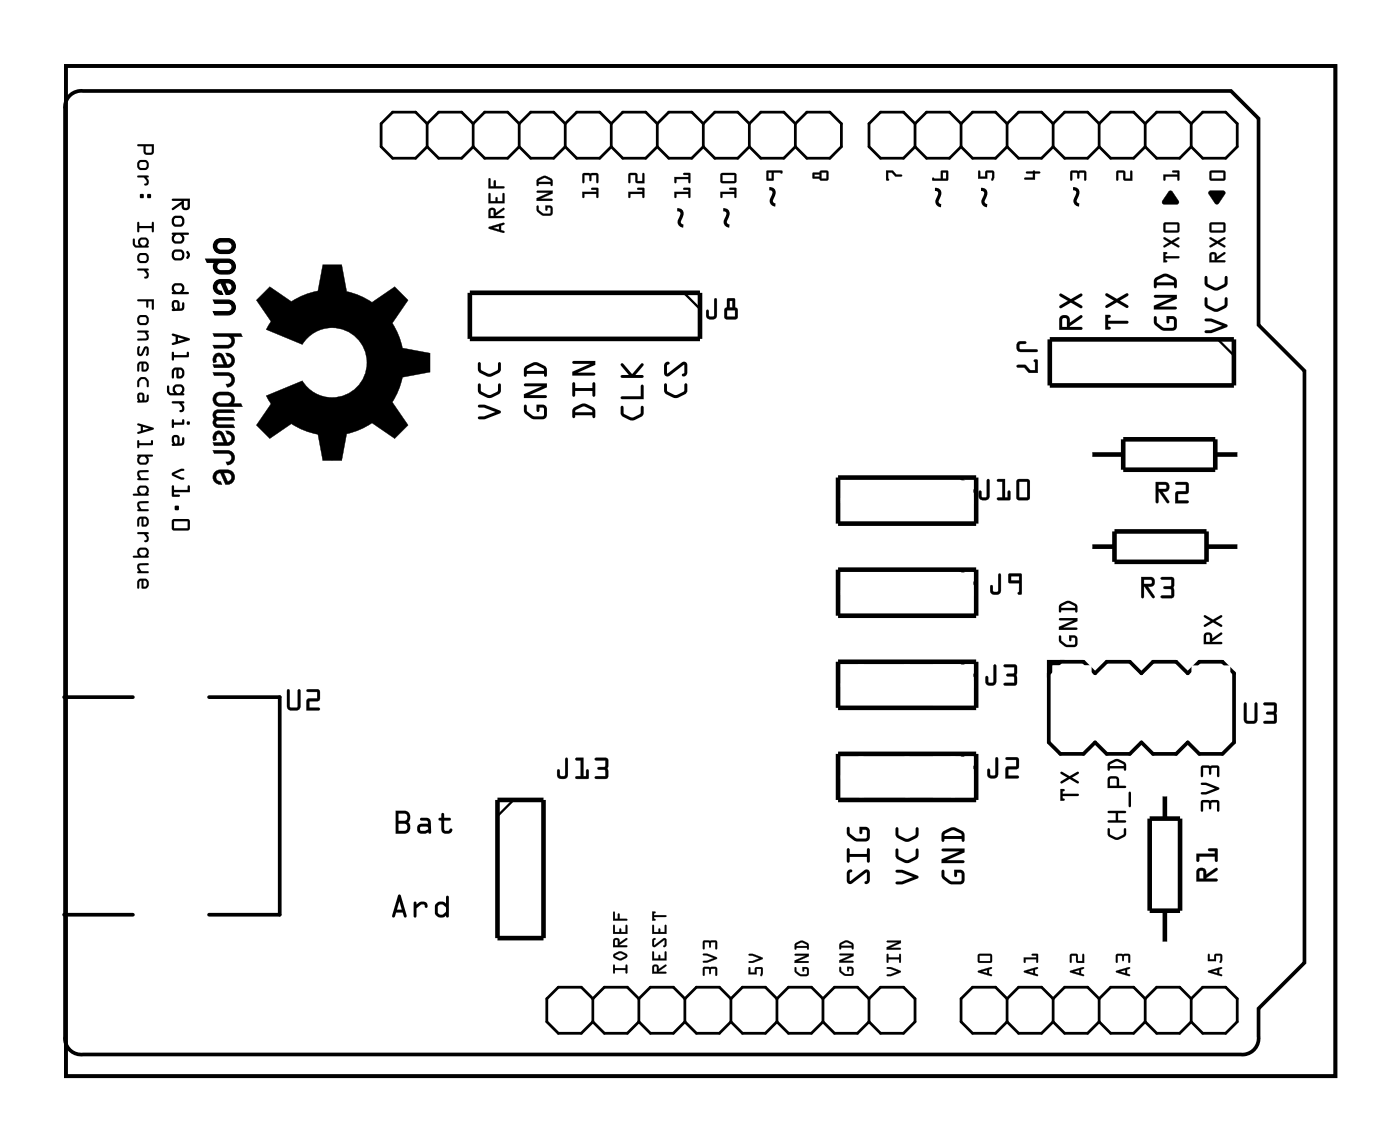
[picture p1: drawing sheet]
<svg xmlns="http://www.w3.org/2000/svg" width="77mm" height="63mm" viewBox="0 0 77 63" stroke-linecap="round" stroke-linejoin="round" font-family="sans-serif">
<path d="M3.6 3.6h70.1v55.8h-70.1zM3.8 5.4a.9 .9 0 0 1 .8-.4h63.3l1.6 1.5v11.4l2.5 2.6v32.6l-2.5 2.5v1.6a.9 .9 0 0 1-1 1h-63.9a.9 .9 0 0 1-1-1v-51.2v-.3zM3.5 38.4h3.8M11.5 38.4h3.9v12h-3.9M57.9 36.5h.6l-.6 .6zM57.9 37.1l.6-.6h1.3l.6 .6 .7-.6h1.2l.7 .6 .6-.6h1.3l.6 .6 .7-.6h1.3l.6 .6v3.8l-.6 .7h-1.3l-.7-.7-.6 .7h-1.3l-.6-.7-.7 .7h-1.2l-.7-.7-.6 .7h-1.3l-.6-.7zM3.5 50.4h3.8" fill="none" stroke="#000" stroke-width=".2"/>
<path d="M3.6 3.6h70.1v55.8h-70.1z" fill="none" stroke="#000" stroke-width=".06"/>
<g fill="#000">
<path d="M11.7 18.4h1.6l.1 .2h-.5a.41 .41 0 0 1-.4 .6h-.7l-.1-.2h.8a.23 .23 0 0 0 .3-.2 .23 .23 0 0 0-.3-.2h-.7zM11.9 19.5h.2h.1l.3 .6a.23 .23 0 0 0 .3-.2 .23 .23 0 0 0-.3-.3v-.1a.41 .41 0 0 1 .4 .3 .41 .41 0 0 1-.4 .5h-.7l-.1-.2h.7l-.2-.3-.1-.2-.2 .1 .1 .3h-.2l-.1-.2zM11.8 16.6h.8a.41 .41 0 0 1 .4 .4 .41 .41 0 0 1-.4 .4h-.7l-.1-.2h.8a.23 .23 0 0 0 .2-.2 .23 .23 0 0 0-.2-.3h-.7zM48.9 9.4h.4l.2 .2 .3 .1h-.4l-.2-.2h-.2l.1 .4h-.2zM54 9.4h.1v.3h.3v-.3h.4l.1 .1-.1 .4h-.1l.1-.4h-.3v.4h-.5zM56.6 9.5l.5-.1 .3 .1-.3 .1v.3h-.5l-.1-.1h.5v-.2h-.4zM59.1 9.4h.8v.5h-.1v-.4h-.2l-.1 .4-.1-.4h-.2v.4h-.1zM61.6 9.4h.4l.1 .5h.3v-.4l.1-.1v.6l-.5-.1v-.4h-.3v.4h-.1zM64.5 10.6h.2l.3 .5v.1h-.9zM64.2 9.6h.8v-.1h-.3v-.1h.4v.5h-.1v-.2h-.7v.3zM66.7 10.6l.8-.1 .1 .1-.4 .7-.5-.6zM11.7 20.5h.8a.41 .41 0 0 1 .5 .5 .41 .41 0 0 1-.5 .4v-.2a.24 .24 0 0 0 .3-.2 .24 .24 0 0 0-.3-.3h-.7z"/>
<path d="M11.7 24.8h.8a.41 .41 0 0 1 .5 .4 .41 .41 0 0 1-.5 .4v-.1a.24 .24 0 0 0 .3-.2 .24 .24 0 0 0-.3-.3h-.7zM11.8 22.7l.2-.1h.9l.1 .2h-1a.12 .12 0 0 0-.1 .1 .12 .12 0 0 0 .1 .1h.9l.1 .2h-1a.12 .12 0 0 0-.1 .1 .12 .12 0 0 0 .1 .1h.9l.1 .2h-1l-.2-.1-.1-.2zM11.9 23.8h.2h.1l.3 .6a.23 .23 0 0 0 .3-.2 .23 .23 0 0 0-.3-.3v-.1a.41 .41 0 0 1 .4 .3 .41 .41 0 0 1-.4 .5h-.7l-.1-.2h.7l-.2-.4-.1-.1-.2 .1 .1 .3h-.2l-.1-.2zM14.1 16.6l.8-.8 1.2 .8 .7-.3 .7-.3 .3-1.4h1.1l.2 1.5 .8 .2 .6 .4 1.3-.9 .7 .8-.9 1.2 .4 .7 .2 .7 1.5 .3v1l-1.5 .3-.2 .7-.4 .7 .9 1.2-.7 .8-1.3-.9-.6 .4-.8 .2-.2 1.5h-.6h-.5l-.3-1.4-.7-.3-.7-.3-1.2 .8-.8-.8 .9-1.1-.3-.5 2-.8a1.92 1.92 0 0 0 2.9 .5 1.92 1.92 0 0 0 0-3 1.92 1.92 0 0 0-2.9 .5l-2-.8 .3-.5zM57.9 36.5h.6l-.6 .6z"/>
<path d="M7.6 8h.9v.4l-.1 .1h-.4l-.1-.1v-.3h-.3zM8 8.1l.1 .3h.3v-.3zM7.6 9.1a.32 .32 0 0 1 .6 0 .32 .32 0 0 1-.6 0zM7.7 9v.2h.3v-.2zM7.6 9.7h.6v.1h-.1a.24 .24 0 0 1 .1 .2 .24 .24 0 0 1-.2 .2l.1-.1v-.1l-.2-.2h-.3zM8.1 10.7h.2v.2h-.2zM7.7 10.7h.2v.2h-.2zM7.6 12.3h.1v.2h.7v-.2h.1v.5h-.1v-.2h-.7v.2h-.1zM7.3 13.2h.1l.1 .3h.2l-.1-.1a.26 .26 0 0 1 .2-.3h.2a.26 .26 0 0 1 .2 .2 .26 .26 0 0 1-.1 .2l.1 .1h-.7l-.2-.1zM7.7 13.4a.2 .2 0 0 0 .4 0 .2 .2 0 0 0-.4 0zM7.6 14.2a.32 .32 0 0 1 .6 0 .32 .32 0 0 1-.6 0zM7.7 14.1v.3h.3v-.3zM7.6 14.8h.6v.1h-.1a.24 .24 0 0 1 .1 .3 .24 .24 0 0 1-.2 .2v-.1l.1-.1v-.1l-.2-.2h-.3zM7.6 16.5h.9v.6l-.1-.1v-.4h-.2l-.1 .4v-.4h-.4zM7.6 17.6a.32 .32 0 0 1 .6 0 .32 .32 0 0 1-.6 0zM7.7 17.5v.3h.3v-.3zM7.6 18.2h.6l-.1 .1 .1 .2v.2l-.6 .1v-.1l.5-.1-.1-.3h-.4zM7.6 19.1h.1v.4l.3-.4h.2v.5h-.1v-.4l-.3 .4h-.2zM7.7 20l.3-.1a.26 .26 0 0 1 .2 .4 .26 .26 0 0 1-.4 .1v-.3h-.1v.4h-.1v-.4zM7.9 20.1v.3h.1l.1-.3zM7.7 20.9a.36 .36 0 0 1 .4 0 .36 .36 0 0 1 .1 .5l-.1-.1v-.3a.21 .21 0 0 0-.2-.1 .21 .21 0 0 0-.2 .2v.2h-.1v-.3zM7.6 21.7h.3l.1 .4h.1v-.3h.1v.3l-.6 .1zM7.7 21.8v.2v.1h.1v-.3zM7.6 23.4l.8 .2 .1 .1-.9 .2v-.1h.2v-.3l-.2-.1zM7.9 23.5v.2l.3-.1zM7.6 24.3h.1v.1h.6l.1-.1v.2l-.7 .1-.1 .1zM7.6 25.1h.8l-.3 .1a.26 .26 0 0 1-.1 .4h-.2a.25 .25 0 0 1-.2-.2 .25 .25 0 0 1 .1-.2zM7.8 25.2l-.1 .1v.2h.3l.1-.2-.1-.1zM7.6 26l.6-.1v.1l-.5 .1v.1l.1 .2h.4v.1h-.6l.1-.1-.1-.2zM7.7 26.8h.3a.25 .25 0 0 1 .2 .2 .25 .25 0 0 1-.1 .2l.1 .1h-.8l-.1-.1h.4l-.1-.1zM7.7 26.9v.2l.1 .1h.2l.1-.1-.1-.2zM7.6 27.7l.6-.1v.1l-.5 .1v.1l.1 .2h.4v.1h-.6l.1-.1-.1-.2zM7.7 28.5h.3a.26 .26 0 0 1 .2 .4 .26 .26 0 0 1-.4 .1v-.4l-.1 .1v.3h-.1v-.4zM7.9 28.6v.3h.1l.1-.2zM7.6 29.4h.6l-.1 .1a.24 .24 0 0 1 .1 .2 .24 .24 0 0 1-.2 .2v-.1h.1v-.2l-.2-.1-.3-.1zM7.7 30.3l.3-.1a.25 .25 0 0 1 .2 .2 .25 .25 0 0 1-.1 .2l.1 .2-.8-.1h-.1l.4-.1-.1-.1zM7.7 30.3v.2l.1 .1h.2l.1-.1-.1-.2zM7.6 31.1h.6v.1h-.5v.1l.1 .2h.4v.1h-.6l.1-.1-.1-.2zM7.7 32l.3-.1a.26 .26 0 0 1 .2 .4 .26 .26 0 0 1-.4 .1v-.4l-.1 .1v.3h-.1v-.3zM7.9 32v.4h.1l.1-.3z"/>
<path d="M7.6 8h.9v.4l-.1 .1h-.4l-.1-.1v-.3h-.3zM7.6 8v.1h.3v.3l.1 .1h.4l.1-.1v-.4zM8 8.1l.1 .3h.3v-.3zM8 8.1h.4v.3h-.3zM7.6 9.1a.32 .32 0 0 1 .6 0 .32 .32 0 0 1-.6 0zM7.6 9.1a.32 .32 0 0 0 .6 0 .32 .32 0 0 0-.6 0zM7.7 9v.2h.3v-.2zM7.7 9h.4v.2h-.4zM7.6 9.7h.6v.1h-.1a.23 .23 0 0 1 .1 .3 .23 .23 0 0 1-.2 .1l.1-.2-.2-.2h-.3zM7.6 9.7v.1h.3l.2 .2v.1l-.1 .1a.18 .18 0 0 0 .2-.1 .18 .18 0 0 0 0-.2l-.1-.1h.1v-.1zM8.1 10.7h.2v.2h-.2zM8.1 10.7v.2h.2v-.2zM7.7 10.7h.2v.2h-.2zM7.7 10.7v.2h.2v-.2zM7.6 12.3h.1v.2h.7v-.2h.1v.5h-.1v-.2h-.7v.2h-.1zM7.6 12.3v.5h.1v-.2h.7v.2h.1v-.5h-.1v.2h-.7v-.2zM7.3 13.2h.1l.1 .3h.2h-.1a.26 .26 0 0 1 .2-.4h.3l.1 .1v.4h-.8l-.1-.1zM7.3 13.2v.3l.2 .1h.7l-.1-.1 .1-.2-.1-.2-.4 .1-.1 .2 .1 .1h-.2l-.1-.3zM7.7 13.4a.2 .2 0 0 0 .4 0 .2 .2 0 0 0-.4 0zM7.7 13.4a.2 .2 0 0 1 .4 0 .2 .2 0 0 1-.4 0zM7.6 14.2a.32 .32 0 0 1 .6 0 .32 .32 0 0 1-.6 0zM7.6 14.2a.32 .32 0 0 0 .6 0 .32 .32 0 0 0-.6 0zM7.7 14.1v.3h.3v-.3zM7.7 14.1h.4v.3h-.4zM7.6 14.8h.6v.1h-.1a.23 .23 0 0 1 .1 .3 .23 .23 0 0 1-.2 .2l.1-.3-.2-.2h-.3zM7.6 14.8v.1h.3l.2 .2v.1l-.1 .1a.18 .18 0 0 0 .2 0 .18 .18 0 0 0 0-.3l-.1-.1h.1v-.1zM7.6 16.5h.9v.6l-.1-.1v-.4h-.2l-.1 .4v-.4h-.4zM7.6 16.5l.1 .1h.4v.4l.1-.4h.2v.4l.1 .1v-.6zM7.6 17.6a.32 .32 0 0 1 .6 0 .32 .32 0 0 1-.6 0zM7.6 17.6a.32 .32 0 0 0 .6 0 .32 .32 0 0 0-.6 0zM7.7 17.5v.3h.3v-.3zM7.7 17.5h.4v.3h-.4zM7.6 18.2h.6l-.1 .1 .1 .2v.2l-.6 .1v-.1l.5-.1-.1-.3h-.4zM7.6 18.3h.4l.1 .3v.1h-.5v.1h.4a.25 .25 0 0 0 .2-.2 .25 .25 0 0 0-.1-.3l.1-.1zM7.6 19.1h.1v.4l.3-.4h.2v.5h-.1v-.4l-.3 .4h-.2zM7.6 19.1v.5h.2l.3-.4v.4h.1v-.5h-.2l-.3 .4v-.4zM7.7 20l.3-.1 .2 .1a.26 .26 0 0 1 0 .4 .26 .26 0 0 1-.4 0v-.3h-.1v.4h-.1v-.4zM7.7 20l-.1 .5h.1v-.4h.1v.3a.2 .2 0 0 0 .2 .1 .2 .2 0 0 0 .2-.1v-.3l-.1-.1zM7.9 20.1v.3h.1l.1-.3zM7.9 20.1h.2l-.1 .3h-.1zM7.7 20.9h.4l.1 .1v.3h-.1l-.1-.4h-.2l-.1 .1v.3h-.1v-.3zM7.7 20.9l-.1 .1v.3h.1v-.3l.1-.1 .3 .1v.3h.1a.36 .36 0 0 0-.1-.4 .36 .36 0 0 0-.4 0zM7.6 21.7h.3l.1 .4h.1v-.3h.1v.3l-.6 .1zM7.6 21.7v.5l.6-.1v-.3h-.1v.3h-.1l-.1-.4zM7.7 21.8v.2v.1h.1v-.3zM7.7 21.8h.1v.3h-.1v-.1zM7.6 23.4l.8 .2 .1 .1-.9 .2v-.1h.2v-.3l-.2-.1zM7.6 23.4l.2 .1v.3h-.2v.1l.9-.2-.1-.1zM7.9 23.5v.2l.3-.1zM7.9 23.5l.3 .1-.3 .1zM7.6 24.3h.1v.1h.6l.1-.1v.2l-.7 .1-.1 .1zM7.6 24.3v.4l.1-.1 .7-.1v-.2l-.1 .1h-.6v-.1zM7.6 25.1h.8l-.3 .1 .1 .2-.1 .2h-.3l-.2-.1 .1-.3zM7.6 25.1v.1a.25 .25 0 0 0 .2 .4h.2a.26 .26 0 0 0 .2-.4h-.1h.3v-.1zM7.8 25.2l-.1 .2v.1h.3l.1-.1-.1-.2zM7.8 25.2h.2l.1 .1-.1 .2h-.3v-.2zM7.6 26l.6-.1v.1l-.5 .1v.1l.1 .2h.4v.1h-.6l.1-.1-.1-.2zM7.6 26v.2l.1 .2-.1 .1h.6v-.1h-.4l-.1-.2v-.1l.5-.1v-.1zM7.7 26.8h.4l.1 .3-.1 .1 .1 .1h-.8l-.1-.1h.4l-.1-.1zM7.7 26.8l-.1 .3 .1 .1h-.4l.1 .1h.8v-.1a.25 .25 0 0 0-.2-.4zM7.7 26.9v.2l.1 .1h.2l.1-.1-.1-.2zM7.7 26.9h.3l.1 .2-.1 .1h-.2l-.1-.1zM7.6 27.7l.6-.1v.1l-.5 .1v.1l.1 .2h.4v.1h-.6l.1-.1-.1-.2zM7.6 27.7v.2l.1 .2-.1 .1h.6v-.1h-.4l-.1-.2v-.1l.5-.1zM7.7 28.5h.3l.2 .1a.26 .26 0 0 1 0 .4 .26 .26 0 0 1-.4 0v-.4l-.1 .1v.3h-.1v-.4zM7.7 28.5l-.1 .5h.1v-.3l.1-.1v.4a.2 .2 0 0 0 .2 .1 .2 .2 0 0 0 .2-.2v-.2l-.1-.2zM7.9 28.6v.3h.1l.1-.2zM7.9 28.6l.2 .1-.1 .2h-.1zM7.6 29.4h.6l-.1 .1a.23 .23 0 0 1 .1 .2 .23 .23 0 0 1-.2 .2l.1-.3-.2-.1-.3-.1zM7.6 29.4v.1h.3l.2 .1v.2h-.1a.18 .18 0 0 0 .2 0 .18 .18 0 0 0 0-.2l-.1-.1h.1v-.1zM7.7 30.3h.4l.1 .2-.1 .1 .1 .1h-.8h-.1l.4-.1-.1-.1zM7.7 30.3l-.1 .2 .1 .1-.4 .1h.1l.8 .1v-.2a.25 .25 0 0 0-.2-.4zM7.7 30.3v.2l.1 .1h.2l.1-.1-.1-.2zM7.7 30.3h.3l.1 .2-.1 .1h-.2l-.1-.1zM7.6 31.1h.6v.1h-.5v.1l.1 .2h.4v.1h-.6l.1-.1-.1-.2zM7.6 31.1v.2l.1 .2-.1 .1h.6v-.1h-.4l-.1-.2v-.1h.5v-.1zM7.7 32l.3-.1 .2 .1a.26 .26 0 0 1 0 .4 .26 .26 0 0 1-.4 0v-.4l-.1 .1v.3h-.1v-.3zM7.7 32l-.1 .4h.1v-.3l.1-.1v.4a.2 .2 0 0 0 .2 .1 .2 .2 0 0 0 .2-.2v-.2l-.1-.1zM7.9 32v.4l.1-.1 .1-.2zM7.9 32l.2 .1-.1 .3h-.1z"/>
<path d="M9.5 11h1v.4a.24 .24 0 0 1-.3 .2 .24 .24 0 0 1-.2-.3l-.5 .3v-.1l.5-.4h-.4zM10.1 11.1l.1 .3h.1l.1-.3zM9.5 12.2a.35 .35 0 0 1 .7 0 .35 .35 0 0 1-.7 0zM9.7 12v.4h.3v-.4zM9.5 12.9h.9l-.3 .1a.28 .28 0 0 1-.1 .4h-.3a.28 .28 0 0 1-.2-.2 .28 .28 0 0 1 .1-.2zM9.7 13l-.1 .1 .1 .2h.3v-.2l-.1-.1zM10.3 13.9h.1a.22 .22 0 0 1 .1 .2 .22 .22 0 0 1-.2 .2zM9.5 14a.35 .35 0 0 1 .7 0 .35 .35 0 0 1-.7 0zM9.7 13.9v.3h.3v-.3zM9.6 15.7l.4-.1a.28 .28 0 0 1 .2 .2 .28 .28 0 0 1-.1 .3l.3 .1h-.9l.1-.1-.1-.3zM9.7 15.8l-.1 .2 .1 .1h.2l.1-.1v-.3zM9.5 16.6h.4v.4h.1l.1-.3h.1l-.1 .4h-.6zM9.6 16.7v.2l.1 .1h.1v-.3zM9.5 18.4l.9 .3 .1 .1-1 .2v-.1h.2v-.3l-.2-.1zM9.8 18.6v.2l.4-.1zM9.5 19.4h.1v.2h.7l.1-.2v.3h-.8l-.1 .2zM9.6 20.3h.4a.29 .29 0 0 1 .2 .4 .29 .29 0 0 1-.5 .1v-.4l-.1 .1v.3l-.1 .1v-.5zM9.9 20.4v.4l.1-.1v-.2zM9.2 21.3h.1l.1 .4h.2l-.1-.1a.28 .28 0 0 1 .2-.4h.3a.28 .28 0 0 1 .2 .2 .28 .28 0 0 1-.1 .3v.1h-.7l-.2-.2zM9.6 21.5a.25 .25 0 0 0 .5 0 .25 .25 0 0 0-.5 0zM9.5 22.2l.6-.1 .1 .1-.2 .1a.26 .26 0 0 1 .2 .2 .26 .26 0 0 1-.2 .2h-.1l.1-.1v-.1l-.1-.2-.4-.1zM10.3 23.3a.1 .1 0 0 1 .2 0 .1 .1 0 0 1-.2 0zM9.5 23.1l.1 .1v.1h.4l.1-.2 .1 .3h-.6v.2h-.1zM9.5 24h.4v.5l.1-.1 .1-.3h.1l-.1 .4-.6 .1zM9.6 24.1v.2l.1 .2 .1-.1v-.3zM9.5 26.1l.5-.3 .1 .1v.1l-.5 .2 .5 .1v.1l-.6-.2zM9.5 26.8h.1v.2h.8v-.2l.1 .3h-.9v.2h.3v.1h-.4zM9.7 27.9h.2v.2h-.2zM9.5 28.7l.9-.1 .1 .1v.5l-.2 .1h-.7l-.1-.2zM9.6 28.7v.4h.8v-.4z"/>
<path d="M9.5 11h1v.4a.24 .24 0 0 1-.3 .2 .24 .24 0 0 1-.2-.3l-.5 .3v-.1l.5-.4h-.4zM9.5 11l.1 .1h.4l-.5 .4v.1l.5-.3a.24 .24 0 0 0 .2 .3 .24 .24 0 0 0 .3-.2v-.4zM10.1 11.1l.1 .3h.1l.1-.3zM10.1 11.1h.3l-.1 .3h-.1zM9.5 12.2a.35 .35 0 0 1 .7 0 .35 .35 0 0 1-.7 0zM9.5 12.2a.35 .35 0 0 0 .7 0 .35 .35 0 0 0-.7 0zM9.7 12v.4h.3v-.4zM9.7 12h.3v.4h-.3zM9.5 12.8l.9 .1-.3 .1 .1 .2-.2 .2h-.3l-.2-.1 .1-.3zM9.5 12.9l.1 .1h-.1a.28 .28 0 0 0 .2 .4h.3a.28 .28 0 0 0 .1-.4l.3-.1zM9.7 13l-.1 .1 .1 .2h.3v-.2l-.1-.1zM9.7 13h.2l.1 .1v.2h-.3l-.1-.2zM10.3 13.9l.2 .1-.2 .3v-.1v-.1zM10.3 13.9v.2v.1h.1a.21 .21 0 0 0 .1-.2 .21 .21 0 0 0-.2-.1zM9.5 14a.35 .35 0 0 1 .7 0 .35 .35 0 0 1-.7 0zM9.5 14a.35 .35 0 0 0 .7 0 .35 .35 0 0 0-.7 0zM9.7 13.9v.3h.3v-.3zM9.7 13.9h.3v.3h-.3zM9.6 15.7l.4-.1 .2 .3-.1 .2h.3v.1h-.9l.1-.1-.1-.3zM9.6 15.7l-.1 .1 .1 .3-.1 .1h.9v-.1h-.3v-.1a.28 .28 0 0 0-.1-.4zM9.7 15.8l-.1 .2 .1 .1h.2l.1-.1v-.2zM9.7 15.8l.3-.1v.3l-.1 .1h-.2l-.1-.1zM9.5 16.6h.4v.4h.1l.1-.3h.1l-.1 .4h-.6zM9.5 16.6v.5h.6l.1-.4h-.1l-.1 .3h-.1v-.4zM9.6 16.7v.2l.1 .1h.1v-.3zM9.6 16.7h.2v.3h-.1l-.1-.1zM9.5 18.4l.9 .3 .1 .1-1 .2v-.1h.2v-.3l-.2-.1zM9.5 18.4v.1l.2 .1v.3h-.2v.1l1-.2-.1-.1zM9.8 18.6v.2l.4-.1zM9.8 18.6l.4 .1-.4 .1zM9.5 19.4h.1v.2h.7l.1-.2v.3h-.8l-.1 .2zM9.5 19.4v.5l.1-.2h.8v-.3l-.1 .2h-.7v-.2zM9.6 20.3h.4l.1 .1a.28 .28 0 0 1 0 .4 .28 .28 0 0 1-.4 0v-.4l-.1 .1v.3l-.1 .1v-.5zM9.6 20.3l-.1 .1v.5l.1-.1v-.3l.1-.1v.4a.22 .22 0 0 0 .2 .1 .22 .22 0 0 0 .2-.2l.1-.3-.1-.1zM9.9 20.4v.4l.1-.1v-.2zM9.9 20.4l.1 .1v.2l-.1 .1zM9.2 21.3h.1l.1 .4h.2l-.1-.1a.28 .28 0 0 1 .2-.4h.3l.1 .1v.5h-.8l-.1-.2zM9.2 21.3v.3l.2 .2h.8l-.1-.1 .1-.3-.2-.2-.4 .1-.1 .2 .1 .2h-.2l-.1-.4zM9.6 21.5a.25 .25 0 0 0 .5 0 .25 .25 0 0 0-.5 0zM9.6 21.5a.25 .25 0 0 1 .5 0 .25 .25 0 0 1-.5 0zM9.5 22.1h.6l.1 .1-.2 .1a.25 .25 0 0 1 .2 .2 .25 .25 0 0 1-.3 .2l.1-.3-.1-.1-.4-.1zM9.5 22.2l.4 .1 .1 .1v.2l-.1 .1a.19 .19 0 0 0 .3-.1 .19 .19 0 0 0-.1-.2l-.1-.1 .2-.1-.1-.1zM10.3 23.3a.1 .1 0 0 1 .2 0 .1 .1 0 0 1-.2 0zM10.3 23.3a.1 .1 0 0 0 .2 0 .1 .1 0 0 0-.2 0zM9.5 23.1l.1 .1v.1h.4l.1-.2 .1 .3h-.6v.2h-.1zM9.5 23.1v.5h.1v-.2h.6l-.1-.3-.1 .2h-.4v-.1zM9.5 24h.4v.5l.1-.1 .1-.3h.1l-.1 .4-.6 .1zM9.5 24v.6l.6-.1 .1-.4h-.1l-.1 .3-.1 .1v-.5zM9.6 24.1v.2l.1 .2 .1-.1v-.3zM9.6 24.1h.2v.3l-.1 .1-.1-.2zM9.5 26.1l.5-.3 .2 .1-.1 .1-.5 .2 .5 .1 .1 .1-.7-.1zM9.5 26.1v.1l.6 .2v-.1l-.5-.1 .5-.2v-.1h-.1zM9.5 26.8h.1v.2h.8v-.2l.1 .3h-.9v.2h.3v.1h-.4zM9.5 26.8v.6l.4-.1h-.3v-.2h.9l-.1-.3v.2h-.8v-.2zM9.7 27.9h.2v.2h-.2zM9.7 27.9v.2h.2v-.2zM9.5 28.7l.9-.1 .1 .1v.5l-.2 .1h-.7l-.1-.2zM9.5 28.7v.4l.1 .1 .7 .1 .2-.1v-.5l-.1-.1zM9.6 28.7v.4h.8v-.4zM9.6 28.7h.8v.4h-.8z"/>
<path d="M11.7 18.4h1.6l.1 .2h-.5a.4 .4 0 0 1-.1 .5l-.3 .1h-.7l-.1-.2h.8a.24 .24 0 0 0 .3-.1 .24 .24 0 0 0-.1-.3h-.9zM11.7 18.4l.1 .2h.7a.24 .24 0 0 1 .3 .1 .24 .24 0 0 1-.1 .3h-.2h-.8l.1 .2h.7a.4 .4 0 0 0 .4-.2 .4 .4 0 0 0 0-.4h.5l-.1-.2z"/>
<path d="M11.9 19.5h.2h.1l.3 .6a.24 .24 0 0 0 .3-.1 .24 .24 0 0 0-.1-.3h-.2l-.1-.2a.43 .43 0 0 1 .5 .2 .43 .43 0 0 1-.1 .5l-.3 .1h-.7l-.1-.2h.7l-.2-.3-.1-.1h-.2l.1 .3h-.2l-.1-.2zM11.9 19.5l-.1 .4v.1h.2a.18 .18 0 0 1-.1-.3 .18 .18 0 0 1 .2 0l.3 .4h-.6v.2h.7l.3-.1a.41 .41 0 0 0 0-.6l-.3-.1v.1a.24 .24 0 0 1 .3 .3 .24 .24 0 0 1-.3 .2l-.3-.6h-.1z"/>
<path d="M11.9 13.3a.41 .41 0 0 0-.1 .4 .41 .41 0 0 0 .4 .3h.4a.41 .41 0 0 0 .4-.4 .41 .41 0 0 0-.4-.4h-.4zM12 13.4l.6-.1a.23 .23 0 0 1 .2 .3 .23 .23 0 0 1-.2 .2l-.6-.1v-.1z"/>
<path d="M11.4 14.3v.2h.5a.41 .41 0 0 0 .3 .6h.4a.41 .41 0 0 0 .4-.4 .41 .41 0 0 0-.4-.4zM12 14.5h.6a.23 .23 0 0 1 .2 .2 .23 .23 0 0 1-.2 .2h-.6v-.2z"/>
<path d="M11.9 15.5a.41 .41 0 0 0-.1 .5 .41 .41 0 0 0 .5 .2l-.1-.1a.23 .23 0 0 1-.2-.3 .23 .23 0 0 1 .2-.2l.3 .6a.41 .41 0 0 0 .5-.3 .41 .41 0 0 0-.4-.5h-.4zM12.4 15.6h.2a.23 .23 0 0 1 .2 .2 .23 .23 0 0 1-.2 .3z"/>
<path d="M27 12.5l.8-.2v.1h-.1v.3l.1 .1-.8-.2zM27.2 12.6l.3 .1v-.2zM27 11.5a.22 .22 0 0 1 .3 0 .22 .22 0 0 1 .1 .3l.4-.3-.4 .4h.4v.1h-.8zM27.1 11.6v.3h.1v-.3zM27 10.7h.1v.4h.2l.1-.2 .1 .2h.2v-.4h.1v.5h-.8zM27 9.8l.1 .1v.4h.1l.1-.4 .1 .4h.4v.1h-.8z"/>
<path d="M27 12.5l.8-.2v.1h-.1v.3l.1 .1-.8-.2zM27 12.5v.1l.8 .2-.2-.1v-.3h.2v-.1zM27.2 12.6l.3 .1v-.2zM27.2 12.6l.3-.1v.2zM27 11.5a.22 .22 0 0 1 .3 0 .22 .22 0 0 1 .1 .3l.4-.3-.4 .4h.4v.1h-.8zM27 11.5v.5h.8v-.1h-.4l.4-.4-.4 .3a.21 .21 0 0 0-.1-.3 .21 .21 0 0 0-.3 0zM27.1 11.6v.3h.1v-.3zM27.1 11.6h.1l.1 .3h-.2zM27 10.7h.1v.4h.2l.1-.2 .1 .2h.2v-.4h.1v.5h-.8zM27 10.7v.5h.8v-.5h-.1v.4h-.2l-.1-.2v.2h-.3v-.4zM27 9.8l.1 .1v.4h.1l.1-.4 .1 .4h.4v.1h-.8zM27 9.8v.6h.8v-.1h-.4l-.1-.4v.4h-.2v-.4z"/>
<path d="M29.6 11.4h.1l.1 .2a.51 .51 0 0 0 .6 .2v-.3l-.2-.1v.2h-.1v-.3h.3l.1 .1v.4l-.1 .1a.56 .56 0 0 1-.8-.5zM29.6 10.5h.9v.2l-.7 .3h.6l.1 .1h-.9v-.2l.7-.3h-.6zM29.6 9.9a.47 .47 0 0 1 .6-.2 .47 .47 0 0 1 .3 .5l-.1-.1h-.7v.2zM29.7 10h.7l-.1-.1-.2-.1z"/>
<path d="M29.6 11.4h.1l.1 .2a.51 .51 0 0 0 .6 .2v-.3l-.2-.1v.2h-.1v-.3h.3l.1 .1v.3l-.2 .2h-.4l-.2-.2zM29.6 11.4l.1 .3a.59 .59 0 0 0 .8 .1v-.4h-.1l-.3-.1v.3h.1v-.2l.2 .1v.2l-.1 .1h-.4l-.2-.2v-.2zM29.6 10.5h.9v.2l-.7 .3h.6l.1 .1h-.9v-.2l.7-.3h-.6zM29.6 10.5l.1 .1h.6l-.7 .3v.2h.9l-.1-.1h-.6l.7-.3v-.2zM29.6 9.9l.4-.2h.2l.3 .2v.3h-.1v-.1h-.7v.2zM29.6 9.9l.1 .4v-.2h.7v.2l.1-.1a.43 .43 0 0 0-.6-.5zM29.7 10h.7l-.3-.2zM29.7 10l.4-.2 .3 .1v.1h-.7z"/>
<path d="M32.1 10.6h.8v-.1h-.3v-.1h.4v.5h-.1v-.2h-.7v.2zM32.2 9.6l.8-.1v.6l-.1-.1v-.3h-.2l-.1 .3-.1-.3h-.3v.3l-.1 .1z"/>
<path d="M32.1 10.6h.8v-.1h-.3v-.1h.4v.5h-.1v-.2h-.7v.2zM32.1 10.6l.1 .3v-.2h.7v.2h.1v-.5h-.4l.3 .1v.1zM32.2 9.6l.8-.1v.2v.4l-.1-.1v-.3h-.2l-.1 .3-.1-.3h-.3l.1 .3-.2 .1zM32.2 9.6v.5v-.1v-.4l.3 .1 .1 .3v-.3l.3-.1v.4l.1 .1-.1-.5z"/>
<path d="M34.7 10.6h.7v-.1h-.2v-.1h.3v.5l-.1-.2h-.6l-.1 .2zM34.7 9.6l.4-.1 .1 .5h.2v-.4h.1l.1 .5h-.5v-.4h-.3v.3l-.1 .1z"/>
<path d="M34.7 10.6h.7v-.1h-.2v-.1h.3v.5l-.1-.2h-.6l-.1 .2zM34.7 10.6v.3l.1-.2h.7v.2v-.5h-.3l.3 .1v.1zM34.7 9.6l.4-.1 .1 .5h.2v-.4h.1l.1 .5h-.5v-.4h-.3v.3l-.1 .1zM34.7 9.6v.5l.1-.1v-.4h.3v.5h.5l-.1-.5v.4h-.3l-.1-.4z"/>
<path d="M37.2 10.6h.8v-.1h-.3v-.1h.4v.5h-.1v-.2h-.7v.2zM37.2 9.8h.8v-.2h-.3h.4v.5h-.1v-.2h-.7v.2z"/>
<path d="M37.2 10.6h.8v-.1h-.3v-.1h.4v.5h-.1v-.2h-.7v.2zM37.2 10.6l.1 .3v-.2h.7v.2h.1v-.5h-.4l.3 .1v.1zM37.2 9.8h.8v-.2h-.3v-.1h.4v.6h-.1v-.2h-.7v.2zM37.2 9.8l.1 .3v-.2h.7v.2h.1v-.5h-.4h.3v.2z"/>
<path d="M39.4 16.5h.2v.9a.3 .3 0 0 1-.3 .2 .3 .3 0 0 1-.3-.2v-.3l.1 .3h.3zM40.1 16.5h.5v.5l.1 .1v.4l-.1 .1h-.5l-.1-.1v-.4l.1-.1zM40.3 16.6v.4h.1v-.4zM40.1 17.1v.4h.5v-.4z"/>
<path d="M39.4 16.5h.2v.9a.31 .31 0 0 1-.3 .2 .31 .31 0 0 1-.3-.2v-.3l.1 .3h.3zM39.4 16.5v.9h-.3l-.1-.3v.3a.3 .3 0 0 0 .3 .2 .3 .3 0 0 0 .3-.2v-.9zM40.1 16.5h.5v.5l.1 .1v.4l-.1 .1h-.5l-.1-.1v-.4l.1-.1zM40.1 16.5v.5l-.1 .1v.4l.1 .1h.5l.1-.1v-.4l-.1-.1-.1-.5zM40.3 16.6v.4h.1v-.4zM40.3 16.6h.1v.4h-.1zM40.1 17.1v.4h.5v-.4zM40.1 17.1h.5v.4h-.5z"/>
<path d="M39.8 10.6h.7v-.1h-.2v-.1h.3v.5h-.1v-.2h-.6l-.1 .2zM39.8 9.6l.8-.1v.5l-.1 .1h-.7v-.1zM39.9 9.7v.3h.6v-.3z"/>
<path d="M39.7 10.6h.8v-.1h-.2v-.1h.3v.5h-.1v-.2h-.6l-.1 .2zM39.8 10.6v.3l.1-.2h.6v.2h.1v-.5h-.4l.3 .1v.1zM39.8 9.6l.8-.1v.5l-.1 .1h-.7l-.1-.1zM39.8 9.6v.5l.8-.1v-.4zM39.9 9.7v.3h.6v-.3zM39.9 9.6h.6v.4h-.6z"/>
<path d="M42.3 9.4h.8l.1 .1h-.5v.5h-.3zM42.4 9.5v.4h.2v-.4z"/>
<path d="M42.3 9.4h.8l.1 .1-.1 .1-.4-.1v.5h-.3zM42.3 9.4l.1 .6 .3-.1v-.4h.5l-.1-.1zM42.4 9.5v.4h.2v-.4zM42.4 9.5h.2v.4h-.2z"/>
<path d="M44.9 9.5l.7-.1 .1 .5-.4 .1-.1-.1-.3-.1zM44.9 9.6v.1h.3v-.1zM45.3 9.5v.4h.3v-.4z"/>
<path d="M44.8 9.5l.9-.1v.5l-.4 .1-.1-.1-.4-.1zM44.9 9.5v.3h.3l.1 .2 .4-.1-.1-.5zM44.9 9.6v.1h.3v-.1zM44.9 9.6h.3v.1h-.3zM45.3 9.5v.4h.3v-.4zM45.3 9.5h.3v.4h-.3z"/>
<path d="M48.9 9.4h.4l.1 .2 .4 .1h-.4l-.2-.2h-.2l.1 .4-.1 .1-.1-.1zM48.9 9.4v.5h.2l-.1-.4h.2l.2 .2h.4l-.3-.1-.2-.2z"/>
<path d="M51.5 9.8l.4 .1v-.5h.4v.6h-.8zM52 9.5v.4h.2v-.4z"/>
<path d="M51.5 9.8l.4 .1v-.5h.4v.6h-.8zM51.5 9.8v.2h.8v-.6h-.4v.5zM52 9.5v.4h.2v-.4zM52 9.5h.2v.4h-.2z"/>
<path d="M54 9.4h.1v.3h.3v-.3h.4l.1 .1-.1 .4h-.1l.1-.4h-.3v.4h-.5zM54 9.4v.5h.5v-.4h.3l-.1 .4 .1-.1v-.4h-.4v.3h-.3v-.3z"/>
<path d="M56.2 18.9l.3-.1 .1 .1-.3 .1v.2l.9 .1h.1l-.1 .1h-1l-.1-.2zM56.1 20.1h.5l.3 .3h.2v-.5l.1-.1 .1 .8h-.5l-.3-.3h-.4z"/>
<path d="M56.2 18.9l.3-.1 .1 .1-.3 .1v.2l.9 .1h.1l-.1 .1h-1l-.1-.2zM56.2 18.9l-.1 .3 .1 .2h1v-.1l-.9-.1v-.2l.3-.1-.1-.1zM56.1 20.1h.5l.3 .3h.2v-.4l-.1-.1 .3-.1v.8h-.5l-.3-.3h-.4zM56.1 20.1v.1l.4 .1 .3 .2 .5 .1-.1-.8-.1 .1v.5h-.3l-.2-.3z"/>
<path d="M56.6 9.5l.5-.1 .3 .1-.3 .1v.3h-.5l-.1-.1h.5v-.2h-.4zM56.6 9.5v.1h.4v.2h-.5l.1 .1h.5v-.3l.3-.1-.3-.1z"/>
<path d="M58.5 17.4a.32 .32 0 0 1 .4 0 .32 .32 0 0 1 .1 .4l.6-.4h.1l-.7 .6 .7 .1-.1 .1h-1.1zM58.6 17.6v.4h.3v-.4zM58.5 16.2l.6 .3 .6-.3v.1l-.4 .3 .4 .4h-.1l-.5-.3-.6 .3v-.1l.4-.3-.4-.3z"/>
<path d="M58.5 17.4a.32 .32 0 0 1 .4 0 .32 .32 0 0 1 .1 .4l.6-.4h.1l-.7 .6h.7l-.1 .2h-1.1zM58.5 17.4v.8h1.1l.1-.1-.7-.1 .7-.6h-.1l-.6 .4a.31 .31 0 0 0-.1-.4 .31 .31 0 0 0-.4 0zM58.6 17.6v.4h.3v-.4zM58.6 17.6h.3v.4h-.3zM58.5 16.2l.6 .3 .6-.3v.1l-.4 .3 .4 .4h-.1l-.5-.3-.6 .3v-.1l.4-.3-.4-.3zM58.5 16.2v.2l.4 .2-.4 .3v.1l.6-.3 .5 .3h.1l-.4-.4 .4-.3v-.1l-.6 .3z"/>
<path d="M59.1 9.4h.8v.1v.5l-.1-.1v-.4h-.2l-.1 .4-.1-.4h-.2v.4l-.1 .1zM59.1 9.4v.5h.1v-.4h.2l.1 .3 .1-.3h.2v.4h.1v-.5z"/>
<path d="M61 17.4h.3v.1h-.1v.2h1l.1 .1-.1 .1h-1l.1 .3h-.3zM61 16.2l.6 .3 .6-.3 .1 .1-.5 .3 .5 .3-.1 .1-.6-.3-.6 .3v-.1l.5-.3-.5-.3z"/>
<path d="M61 17.4h.3v.1h-.1v.2h1l.1 .1-.1 .1h-1l.1 .3h-.3zM61 17.4v.8h.3l-.1-.3h1l.1-.1-.1-.1h-1v-.2h.1v-.1zM61 16.2l.6 .3 .6-.3 .1 .1-.5 .3 .5 .3-.1 .1-.6-.3-.6 .3v-.1l.5-.3-.5-.3zM61 16.2l.1 .1 .4 .3-.5 .3v.1l.6-.3 .6 .3 .1-.1-.5-.3 .5-.3-.1-.1-.6 .3z"/>
<path d="M61.6 9.4h.4l.1 .5h.3v-.4l.1-.1v.6l-.5-.1v-.4h-.3v.4l-.1 .1zM61.6 9.4v.5h.1v-.4h.3v.4l.5 .1v-.6l-.1 .1v.4h-.3l-.1-.5z"/>
<path d="M64.2 13.9h.2l-.1 .2 .8 .1h-.8l.1 .3h-.2zM64.2 13.1l.4 .2 .5-.2v.1l-.3 .2 .3 .2-.5-.2-.4 .2 .3-.2zM64.2 12.3h.8l.1 .5h-.1h-.7l-.1-.1zM64.3 12.4v.3h.7v-.3z"/>
<path d="M64.2 13.9h.2l-.1 .2 .8 .1h-.8l.1 .3h-.2zM64.2 13.9v.6l.2-.1-.1-.2h.8l-.8-.1 .1-.2zM64.2 13.1l.4 .2 .5-.2v.1l-.3 .2 .3 .2h-.1l-.4-.2-.4 .2 .3-.2-.3-.2zM64.2 13.1l.3 .3-.3 .1v.1l.4-.2 .5 .2-.4-.2 .3-.2v-.1l-.4 .2zM64.2 12.3h.8l.1 .5h-.1h-.7l-.1-.1zM64.2 12.3l.1 .5h.8l-.1-.5zM64.3 12.4v.3h.7v-.3zM64.3 12.4h.7v.3h-.7z"/>
<path d="M63.7 17.5h.1l.1 .3a.74 .74 0 0 0 .9 .3v-.5h-.3v.2h-.1v-.4l.4 .1 .1 .1v.5l-.2 .1a.78 .78 0 0 1-1-.7zM63.7 16.3h1.2v.2l-.9 .4h.8h.1v.1l-1.2 .1v-.2l1-.5h-.9h-.1zM63.7 15.4a.72 .72 0 0 1 1.2 .1v.4l-.1-.2h-1v.2l-.1-.1zM63.8 15.5v.1h1l-.1-.2-.4-.2z"/>
<path d="M63.7 17.5h.1l.1 .3a.74 .74 0 0 0 .9 .3v-.5h-.3v.2h-.1v-.4l.4 .1 .1 .1v.4v.2h-.2h-.6l-.3-.2-.1-.2zM63.7 17.5v.3l.1 .2a.85 .85 0 0 0 1.1 .1v-.5l-.1-.1-.4-.1v.4h.1v-.2h.3v.4l-.1 .1-.6-.1-.3-.2v-.3zM63.7 16.3h1.2v.2l-.9 .4h.8h.1v.2h-1.2v-.2l1-.5h-.9h-.1zM63.7 16.3v.1h.1h.9l-1 .5v.2l1.2-.1-.1-.1h-.8l.9-.4v-.2zM63.7 15.4l.5-.3h.3l.4 .3v.5h-.1v-.2h-1v.2l-.1-.1zM63.7 15.4v.4l.1 .1v-.2h1v.2h.1v-.5l-.4-.3h-.3zM63.8 15.5v.1h1l-.1-.2-.4-.1zM63.8 15.5l.5-.3 .4 .2 .1 .2h-1z"/>
<path d="M64.5 10.6h.2l.4 .5-.1 .1-.8 .1-.1-.1zM64.5 10.6l-.3 .6h.8v-.1l-.3-.5z"/>
<path d="M64.2 9.6h.8v-.1h-.3v-.1h.4v.6h-.1v-.3h-.7v.3zM64.2 9.6l.1 .4v-.3h.7v.2h.1v-.5l-.4 .1h.3v.1z"/>
<path d="M66.5 17.6h.4l.8 .3v.1l-.8 .4h-.4v-.2h.3l.6-.2-.6-.3h-.3zM66.5 16.4h.1v.4l.5 .2 .5-.2v-.4h.1a.5 .5 0 0 1-.1 .6 .7 .7 0 0 1-1.1-.2zM66.5 15.2h.1v.4l.5 .3 .5-.3v-.4h.1a.5 .5 0 0 1-.1 .6 .7 .7 0 0 1-1.1-.2z"/>
<path d="M66.5 17.6h.4l.8 .3v.1l-.8 .4h-.4v-.2h.3l.6-.2-.6-.3h-.3zM66.5 17.6v.1h.3l.6 .3-.6 .2h-.3v.2h.4l.8-.4v-.1l-.8-.3zM66.5 16.4h.1v.4l.5 .2 .5-.2v-.4h.1a.5 .5 0 0 1-.1 .6l-.5 .2-.5-.2a.52 .52 0 0 1-.1-.6zM66.5 16.4a.52 .52 0 0 0 .1 .6l.5 .2 .5-.2a.5 .5 0 0 0 .1-.6h-.1v.4l-.5 .2-.5-.2v-.4zM66.5 15.2h.1v.4l.5 .3 .5-.3v-.4h.1a.5 .5 0 0 1-.1 .6l-.5 .2-.5-.2a.52 .52 0 0 1-.1-.6zM66.5 15.2a.52 .52 0 0 0 .1 .6l.5 .2 .5-.2a.5 .5 0 0 0 .1-.6h-.1v.4l-.5 .3-.5-.3v-.4z"/>
<path d="M66.7 10.5h.8l.1 .1-.4 .7-.5-.6zM66.7 10.6v.1l.5 .6 .4-.7-.1-.1z"/>
<path d="M66.8 9.4h.8v.5l-.1 .1h-.7l-.1-.1zM66.9 9.5v.4h.6v-.4z"/>
<path d="M66.8 9.4h.8v.5l-.1 .1h-.7l-.1-.1zM66.8 9.4v.6l.8-.1v-.5zM66.9 9.5v.4h.6v-.4zM66.8 9.5h.7v.4h-.7z"/>
<path d="M66.8 14a.22 .22 0 0 1 .3-.1 .22 .22 0 0 1 0 .3l.5-.3-.5 .4 .5 .1v.1h-.9zM66.9 14v.4h.1v-.4zM66.8 13.1l.4 .2 .4-.2v.1l-.3 .2 .3 .2-.4-.2-.4 .2 .3-.2zM66.8 12.3h.8v.5h-.1h-.7l-.1-.1zM66.9 12.4v.3h.6v-.3z"/>
<path d="M66.8 13.9a.22 .22 0 0 1 .3 0 .22 .22 0 0 1 0 .3l.4-.3h.1l-.5 .4 .5 .1v.1h-.9zM66.8 14l-.1 .5h.9v-.1l-.5-.1 .5-.4-.5 .3a.21 .21 0 0 0 0-.3 .21 .21 0 0 0-.3 .1zM66.9 14v.4h.1v-.4zM66.9 14h.1v.4h-.2zM66.8 13.1l.4 .2 .4-.2v.1l-.3 .2 .3 .2h-.1l-.3-.2-.4 .2h-.1l.4-.2-.3-.2zM66.8 13.1l.3 .3-.3 .1v.1l.4-.2 .4 .2-.3-.2 .3-.2v-.1l-.4 .2zM66.8 12.3h.8v.5h-.1h-.7l-.1-.1zM66.8 12.3v.5h.8v-.5zM66.9 12.4v.3h.6v-.3zM66.8 12.4h.7v.3h-.7z"/>
<path d="M11.7 20.5h.8l.3 .2a.4 .4 0 0 1 0 .5l-.3 .2v-.2l.2-.1v-.3l-.9-.1zM11.7 20.5l.1 .2h.7a.24 .24 0 0 1 .3 .3 .24 .24 0 0 1-.3 .2v.2a.4 .4 0 0 0 .4-.4 .4 .4 0 0 0-.4-.4z"/>
<path d="M11.7 24.8h.8a.41 .41 0 0 1 .5 .4 .41 .41 0 0 1-.5 .5v-.2a.24 .24 0 0 0 .3-.2 .24 .24 0 0 0-.1-.2l-.9-.1zM11.7 24.8l.1 .2h.7a.24 .24 0 0 1 .3 .1 .24 .24 0 0 1-.1 .3l-.2 .1v.1l.3-.1a.42 .42 0 0 0 0-.5l-.3-.2z"/>
<path d="M11.9 26a.69 .69 0 0 1 1.1 .3 .42 .42 0 0 1-.6 .4l-.2-.6a.23 .23 0 0 0-.3 .2 .23 .23 0 0 0 .3 .2v.2a.41 .41 0 0 1-.4-.2 .41 .41 0 0 1 .1-.5zM12.4 26.1l.2 .4a.23 .23 0 0 0 .2-.2 .23 .23 0 0 0-.3-.2z"/>
<path d="M11.9 26a.92 .92 0 0 1 .9 0 .4 .4 0 0 1 0 .6l-.4 .1-.2-.6h-.2l-.1 .2 .4 .4-.4-.1a.41 .41 0 0 1 0-.6zM11.9 26a.4 .4 0 0 0-.1 .5 .4 .4 0 0 0 .4 .2v-.1a.24 .24 0 0 1-.3-.3 .24 .24 0 0 1 .3-.2l.2 .6a.4 .4 0 0 0 .5-.3 .4 .4 0 0 0-.4-.5h-.3zM12.4 26.1l.2 .4h.1a.23 .23 0 0 0 .1-.3 .23 .23 0 0 0-.3-.1zM12.3 26.1l.4 .1a.23 .23 0 0 1 .1 .2 .23 .23 0 0 1-.3 .2z"/>
<path d="M11.8 22.7l.2-.1h.9l.1 .2h-1l-.1 .1 .1 .1h.9l.1 .2h-1l-.1 .1 .1 .1h.9l.1 .2h-1l-.2-.1-.1-.2 .1-.2-.1-.2zM11.8 22.7v.2v.2a.28 .28 0 0 0 0 .3 .28 .28 0 0 0 .2 .2h1l-.1-.2h-.9l-.1-.1 .1-.1h.9v-.2h-.9a.13 .13 0 0 1-.1-.1 .13 .13 0 0 1 .1-.1h1l-.1-.2h-.9z"/>
<path d="M11.9 23.8l.2-.1 .1 .1 .3 .6a.23 .23 0 0 0 .3-.2 .23 .23 0 0 0-.3-.3l-.1-.1 .4 .1a.39 .39 0 0 1 0 .6l-.3 .1h-.7l-.1-.2h.7l-.3-.4a.17 .17 0 0 0-.2 0 .17 .17 0 0 0 .1 .3h-.2l-.1-.1zM11.9 23.8l-.1 .3v.2h.2l-.1-.3 .2-.1 .1 .1 .2 .4h-.6v.2h.7a.4 .4 0 0 0 .4-.5 .4 .4 0 0 0-.4-.3v.1l.3 .2v.2l-.2 .1h-.1l-.3-.6h-.1z"/>
<path d="M11.9 21.7a.69 .69 0 0 1 1.1 .3l-.1 .3h.4l.1 .1h-1.2a.41 .41 0 0 1-.4-.2 .41 .41 0 0 1 .1-.5zM12 21.9l-.1 .1 .1 .2 .5 .1a.23 .23 0 0 0 .3-.3 .23 .23 0 0 0-.3-.2z"/>
<path d="M11.9 21.7a.92 .92 0 0 1 .9 0 .4 .4 0 0 1 .1 .6l.4-.1 .1 .2h-1.2a.42 .42 0 0 1-.4-.2 .42 .42 0 0 1 .1-.5zM11.9 21.7a.42 .42 0 0 0 0 .6l.3 .1h1.2l-.1-.1-.4-.1a.39 .39 0 0 0-.4-.6h-.3zM12 21.9a.24 .24 0 0 0-.1 .2 .24 .24 0 0 0 .3 .2h.3a.24 .24 0 0 0 .3-.2 .24 .24 0 0 0-.1-.2l-.6-.1zM12 21.9l.5-.1a.23 .23 0 0 1 .3 .1 .23 .23 0 0 1-.1 .3l-.2 .1-.4-.1-.2-.2z"/>
<path d="M15.9 38l.1 .1v.9h.3h.1v-.9l.2-.1v.9l-.2 .3h-.4l-.1-.2zM16.9 38h.6l.1 .1v.5l-.5 .1v.3h.5v.2h-.7l.1-.6 .5-.1v-.3h-.5z"/>
<path d="M15.9 38l.1 .1v.9h.3h.1v-.9l.2-.1v.9l-.2 .3h-.4l-.2-.2zM15.9 38v1l.1 .2h.4l.2-.3v-.9l-.2 .1v.9h-.1h-.3v-.9zM16.9 38h.6l.2 .1-.1 .5-.5 .1v.3h.5v.2h-.7l.1-.6 .5-.1v-.3h-.5zM16.9 38l.1 .2h.5v.3l-.5 .1-.1 .6h.7v-.2h-.5v-.3l.5-.1v-.5l-.1-.1z"/>
<path d="M14.1 16.6l.9 1.1-.3 .5 2 .8a1.93 1.93 0 0 1 2.7-.6 1.93 1.93 0 0 1 .5 2.7 1.93 1.93 0 0 1-2.7 .5l-.5-.6-2 .8 .3 .5-.9 1.1 .8 .8 1.2-.8 .7 .3 .8 .2 .2 1.5h1.1l.2-1.5 .8-.2 .6-.4 1.3 .9 .7-.8-.9-1.2 .4-.7 .2-.7 1.5-.3v-1l-1.5-.3-.2-.7-.4-.7 .9-1.2-.7-.8-1.3 .9-.6-.4-.8-.2-.2-1.5h-1.1l-.2 1.5-.8 .2-.7 .3-1.2-.8zM14.1 16.6l.8-.8 1.2 .8 .7-.3 .7-.3 .3-1.4h1.1l.2 1.5 .8 .2 .6 .4 1.3-.9 .7 .8-.9 1.2 .4 .7 .2 .7 1.5 .3v1l-1.5 .3-.2 .7-.4 .7 .9 1.2-.7 .8-1.3-.9-.6 .4-.8 .2-.2 1.5h-1.1l-.3-1.4-.7-.3-.7-.3-1.2 .8-.8-.8 .9-1.1-.3-.5 2-.8a1.92 1.92 0 0 0 2.9 .5 1.92 1.92 0 0 0 0-3 1.92 1.92 0 0 0-2.9 .5l-2-.8 .3-.5z"/>
<path d="M26.4 22.3h.4l.8 .3v.2l-.8 .3h-.4v-.1h.3l.6-.3-.6-.2h-.3zM26.4 21.2h.1v.4l.5 .2 .5-.2v-.4h.1a.5 .5 0 0 1-.1 .5 .7 .7 0 0 1-1.1-.2zM26.4 20h.1v.4l.5 .2 .5-.2v-.4h.1a.5 .5 0 0 1-.1 .6 .7 .7 0 0 1-1.1-.2z"/>
<path d="M26.4 22.3h.4l.8 .3v.2l-.8 .3h-.4v-.1h.3l.6-.3-.6-.2h-.3zM26.4 22.3v.2h.3l.6 .2-.6 .3h-.3v.1h.4l.8-.3v-.2l-.8-.3zM26.4 21.2h.1v.4l.5 .2 .5-.2v-.4h.1a.5 .5 0 0 1-.1 .5l-.5 .3-.5-.3a.52 .52 0 0 1-.1-.5zM26.4 21.2a.52 .52 0 0 0 .1 .5l.5 .3 .5-.3a.5 .5 0 0 0 .1-.5h-.1v.4l-.5 .2-.5-.2v-.4zM26.4 20h.1v.4l.5 .2 .5-.2v-.4h.1a.5 .5 0 0 1-.1 .6l-.5 .2-.5-.2a.52 .52 0 0 1-.1-.6zM26.4 20a.52 .52 0 0 0 .1 .6l.5 .2 .5-.2a.5 .5 0 0 0 .1-.6h-.1v.4l-.5 .2-.5-.2v-.4z"/>
<path d="M28.9 22.3h.2v.4a.74 .74 0 0 0 .9 .2v-.4h-.2l-.1 .2h-.1v-.4h.4l.2 .2v.5l-.3 .1a.78 .78 0 0 1-1-.7zM28.9 21.2l1.3-.1v.3l-1 .4h.9h.1v.1l-1.3 .1v-.3l1-.4h-.9h-.1zM28.9 20.3a.72 .72 0 0 1 1.3 .1l-.1 .4-.1-.2h-.9l-.1 .2-.1-.1zM29.1 20.4v.1h.9v-.2l-.5-.2z"/>
<path d="M28.9 22.3h.2v.4a.74 .74 0 0 0 .9 .2v-.4h-.2l-.1 .2h-.1v-.4h.4l.2 .2v.4l-.1 .2h-.2h-.5l-.4-.3-.1-.2zM28.9 22.3v.3l.1 .2a.85 .85 0 0 0 1.2 .2v-.5l-.2-.2h-.4v.4h.1l.1-.2h.2v.4l-.1 .1-.5-.1-.3-.2v-.4zM28.9 21.2l1.3-.1v.3l-1 .4h.9h.1v.1l-1.3 .1v-.3l1-.4h-.9h-.1zM28.9 21.2v.1h.1h.9l-1 .4v.3l1.3-.1-.1-.1h-.9l1-.4v-.3zM28.9 20.3l.6-.3h.2l.4 .3 .1 .5h-.2v-.2h-.9l-.1 .2-.1-.1zM28.9 20.3v.4l.1 .1 .1-.2h.9v.2h.2l-.1-.5-.4-.3h-.2zM29.1 20.4v.1h.9v-.2l-.5-.2zM29.1 20.4l.4-.3 .5 .2v.2h-.9z"/>
<path d="M31.6 22.5a.72 .72 0 0 1 1.3 .2l-.1 .4-.1-.2h-1v.2l-.1-.1zM31.8 22.6l-.1 .1h1l-.1-.1-.4-.2zM31.6 21.1h.1v.3h1v-.3h.1v.8h-.1v-.3h-1v.3h-.1zM31.6 19.9h1.3v.2l-1 .5h.8h.1v.1h-1.2v-.2l1-.4h-.9l-.1-.1z"/>
<path d="M31.6 22.5l.5-.2h.3l.4 .2v.5h-.1v-.1h-1v.2l-.1-.1zM31.6 22.5v.5l.1 .1v-.2h1v.1h.1v-.5l-.4-.2h-.3zM31.8 22.6l-.1 .1h1l-.1-.1-.4-.2zM31.8 22.6l.4-.2 .4 .2 .1 .1h-1zM31.6 21.1h.1v.3h1v-.3h.1v.8h-.1v-.3h-1v.3h-.1zM31.6 21.1v.8h.1v-.3h1v.3h.1v-.8h-.1v.3h-1v-.3zM31.6 19.9h1.3v.2l-1 .5h.8h.1v.1h-1.2v-.2l1-.4h-.9l-.1-.1zM31.6 19.9v.1l.1 .1h.9l-1 .4v.2h1.2l-.1-.1h-.8l1-.5v-.2z"/>
<path d="M34.3 22.4h.1v.4l.5 .2 .4-.2 .1-.4h.1a.5 .5 0 0 1-.1 .6 .7 .7 0 0 1-1.2-.2zM34.3 21.9h1.1v-.6v-.1h.1v.8h-1.1h-.1zM34.3 20.1h.1l.5 .5 .6-.6v.1l-.4 .6h.4v.1h-1.2v-.1h.4l-.4-.6z"/>
<path d="M34.3 22.4h.1v.4l.5 .2 .4-.2 .1-.4h.1a.5 .5 0 0 1-.1 .6l-.5 .2-.5-.2a.52 .52 0 0 1-.1-.6zM34.3 22.4a.52 .52 0 0 0 .1 .6l.5 .2 .5-.2a.5 .5 0 0 0 .1-.6h-.1l-.1 .4-.4 .2-.5-.2v-.4zM34.3 21.9h1.1v-.6v-.1h.1v.8h-1.1h-.1zM34.3 21.9l.1 .1h1.1v-.8l-.1 .1v.6zM34.3 20.1h.1l.5 .5 .6-.6v.1l-.4 .6h.4v.1h-1.2v-.1h.4l-.4-.6zM34.3 20.1v.1l.4 .5h-.4v.1h1.2v-.1h-.4l.4-.6v-.1l-.6 .6-.5-.5z"/>
<path d="M36.7 21.2h.1v.4l.5 .2 .5-.2v-.4h.1a.51 .51 0 0 1-.1 .5 .71 .71 0 0 1-1.2-.2zM36.7 20l.2-.1 .1 .1-.2 .2v.4l.8-.6h.2l.1 .1v.5l-.2 .2-.1-.1 .2-.2-.1-.4-.7 .6h-.2l-.2-.1z"/>
<path d="M36.7 21.2h.1v.4l.5 .2 .5-.2v-.4h.1a.51 .51 0 0 1-.1 .6l-.5 .2-.5-.2a.52 .52 0 0 1-.1-.6zM36.7 21.2a.52 .52 0 0 0 .1 .5l.5 .3 .5-.3a.51 .51 0 0 0 .1-.5h-.1v.4l-.5 .2-.5-.2v-.4zM36.7 20l.2-.1 .1 .1-.2 .2v.4l.8-.6h.2l.1 .1v.5l-.2 .2-.1-.1 .2-.2-.1-.4-.7 .6h-.2l-.2-.1zM36.7 20l-.1 .6 .2 .1h.2l.7-.6 .1 .4-.2 .2 .1 .1 .2-.2v-.5l-.1-.1h-.2l-.8 .6v-.4l.2-.2-.1-.1z"/>
<path d="M54.5 26.4l.1 .1v.8a.3 .3 0 0 1-.3 .3 .3 .3 0 0 1-.3-.2l.1-.3 .1 .3h.2zM55 26.4h.5v1h.1v-.3h.1v.5h-.7v-.1l.3-.1v-.8l-.3-.1zM56.1 26.5l.6-.1 .1 .1v.9l-.1 .2h-.5l-.1-.1zM56.2 26.6v.8h.5v-.8z"/>
<path d="M54.5 26.4l.1 .1v.8a.31 .31 0 0 1-.3 .3 .31 .31 0 0 1-.3-.2l.1-.4 .1 .4h.2zM54.5 26.5l-.1 .9h-.2l-.1-.3-.1 .3a.3 .3 0 0 0 .3 .2 .3 .3 0 0 0 .3-.3v-.8zM55 26.4h.5v1h.1v-.3h.1v.5h-.7v-.2h.3v-.8h-.3zM55 26.4v.1l.3 .1v.8l-.3 .1v.1h.7v-.5l-.1 .3h-.1v-1zM56.1 26.5l.6-.1 .1 .1v.9l-.1 .2h-.5l-.1-.1zM56.1 26.5v1l.1 .1h.5l.1-.2v-.9l-.1-.1zM56.2 26.6v.8h.5v-.8zM56.2 26.6h.5v.8h-.5z"/>
<path d="M54.8 36.7h.2v.9a.3 .3 0 0 1-.3 .2 .3 .3 0 0 1-.3-.2l.1-.3 .1 .3h.2zM55.4 36.7l.6-.1 .1 .1v1l-.1 .1h-.6l.1-.1h.5v-.4l-.5-.1 .5-.1v-.3h-.5z"/>
<path d="M54.8 36.7h.2v.9a.31 .31 0 0 1-.3 .2 .31 .31 0 0 1-.3-.2l.1-.3 .1 .3h.2zM54.9 36.7l-.1 .9h-.3v-.3l-.1 .3a.3 .3 0 0 0 .3 .2 .3 .3 0 0 0 .3-.2v-.9zM55.4 36.7l.6-.1 .1 .1v1l-.1 .1h-.6l.1-.1h.5l-.1-.4-.4-.1 .4-.1 .1-.3h-.5zM55.4 36.7l.1 .1h.5v.3l-.5 .1 .5 .1v.4h-.5l-.1 .1h.6l.1-.1v-1h-.1z"/>
<path d="M55.1 31.7h.1v.9a.3 .3 0 0 1-.3 .2 .3 .3 0 0 1-.3-.2l.1-.3 .1 .3h.3zM55.7 31.6l.7 .1-.1 1.1-.1-.1v-.1v-.4l-.5-.1zM55.8 31.8v.2h.4v-.2z"/>
<path d="M55.1 31.6l.1 .1v.9a.31 .31 0 0 1-.3 .2 .31 .31 0 0 1-.3-.2l.1-.3 .1 .3h.3zM55.1 31.7v.9h-.3l-.1-.3v.3a.3 .3 0 0 0 .2 .2 .3 .3 0 0 0 .3-.2v-.9zM55.7 31.6l.7 .1-.1 1.1-.1-.1v-.1v-.4l-.5-.1zM55.7 31.7v.4l.5 .1v.5l.1 .1 .1-1.1zM55.8 31.8v.2h.4v-.2zM55.8 31.8h.4v.2h-.4z"/>
<path d="M58.4 35.1h.1l.1 .3a.6 .6 0 0 0 .7 .1v-.3h-.2v.1h-.1v-.3l.3 .1 .1 .1v.4l-.1 .1a.65 .65 0 0 1-.9-.6zM58.5 34.1h1v.2l-.8 .3h.7v.1h-1v-.1l.8-.4h-.7zM58.5 33.4a.55 .55 0 0 1 .6-.2 .55 .55 0 0 1 .4 .5l-.1 .1-.1-.1h-.7l-.1 .1zM58.6 33.4v.1h.7v-.1l-.4-.1z"/>
<path d="M58.4 35.1h.1l.1 .3a.59 .59 0 0 0 .7 .1v-.3h-.2v.1h-.1v-.3l.3 .1 .1 .1 .1 .3-.1 .1-.1 .1h-.5l-.3-.2zM58.5 35.1v.4a.69 .69 0 0 0 .9 .1v-.4l-.1-.1-.3-.1v.3h.1v-.1h.2v.3v.1l-.5-.1-.2-.2-.1-.2zM58.5 34.1h1v.2l-.8 .3h.7v.1h-1v-.1l.8-.4h-.7zM58.5 34.1v.1h.7l-.8 .4v.1h1v-.1h-.7l.8-.3v-.2zM58.5 33.4l.4-.3 .2 .1 .3 .2v.4h-.1v-.1h-.7l-.1 .1zM58.5 33.4v.4l.1-.1h.7l.1 .1 .1-.1a.51 .51 0 0 0-.7-.5zM58.6 33.4v.1h.7v-.1l-.4-.1zM58.6 33.4l.3-.1 .4 .1v.1h-.7z"/>
<path d="M63 31.8h.5a.28 .28 0 0 1 .2 .4 .28 .28 0 0 1-.4 .2l.4 .5v.1l-.5-.6-.1 .6h-.1zM63.1 32v.2h.5v-.2zM64.1 31.8h.5l.2 .1v.9l-.1 .2h-.6l.1-.2h.4v-.3l-.4-.1 .4-.1v-.3h-.4z"/>
<path d="M63 31.8h.5a.28 .28 0 0 1 .2 .4 .28 .28 0 0 1-.4 .2l.4 .5v.1l-.5-.6-.1 .6h-.1zM63 31.8v1.2h.1l.1-.7 .5 .7v-.1l-.4-.6a.27 .27 0 0 0 .4-.1 .27 .27 0 0 0-.2-.4zM63.1 32v.2h.4v-.2zM63.1 32h.5v.2h-.5zM64.1 31.8h.5l.2 .1v.9l-.1 .2h-.6l.1-.2h.4v-.3l-.4-.1 .4-.1v-.3h-.4zM64.1 31.8l.1 .2h.5l-.1 .3-.4 .1 .4 .1 .1 .3h-.5l-.1 .2h.6l.1-.2v-.9l-.2-.1z"/>
<path d="M63.8 26.6h.5a.28 .28 0 0 1 .2 .3 .28 .28 0 0 1-.4 .2l.4 .6-.5-.6-.1 .6h-.1zM63.9 26.7v.3l.5-.1v-.1zM64.9 26.6h.5l.2 .1v.5h-.6v.4h.5l.1 .1h-.7v-.6h.5v-.4h-.4z"/>
<path d="M63.8 26.6h.5a.28 .28 0 0 1 .2 .3 .28 .28 0 0 1-.4 .2l.4 .5v.2l-.5-.7-.1 .6h-.1zM63.8 26.6v1.1h.1l.1-.6 .5 .6-.4-.6a.27 .27 0 0 0 .4-.1 .27 .27 0 0 0-.2-.4zM63.9 26.7v.3l.4-.1v-.1zM63.9 26.7h.5v.3h-.5zM64.9 26.6h.5l.2 .1v.5h-.6v.4h.5l.1 .1-.8 .1 .1-.7h.5v-.4h-.4zM64.9 26.6l.1 .1h.5v.4h-.6v.6h.7l-.1-.1h-.5v-.4h.5l.1-.5-.2-.1z"/>
<path d="M66.5 34.9a.25 .25 0 0 1 .3 0 .25 .25 0 0 1 .1 .3l.5-.3-.5 .5h.5v.1h-1zM66.6 35v.4h.2l-.1-.4zM66.4 33.9l.5 .3 .5-.3v.1l-.3 .2 .3 .3v.1l-.5-.3-.4 .3-.1-.1 .4-.3-.4-.2z"/>
<path d="M66.5 34.9a.25 .25 0 0 1 .3 0 .25 .25 0 0 1 .1 .3l.5-.3-.5 .5h.5v.1h-1zM66.5 34.9l-.1 .6h1v-.1h-.5l.5-.5-.5 .3a.25 .25 0 0 0-.1-.3 .25 .25 0 0 0-.3 0zM66.6 35v.4h.2l-.1-.4zM66.6 35h.1l.1 .4h-.2zM66.4 33.9l.5 .3 .5-.3v.1l-.3 .2 .3 .3v.1l-.5-.3-.4 .3-.1-.1 .4-.3-.4-.2zM66.4 33.9l.1 .2 .3 .1-.4 .3 .1 .1 .4-.3 .5 .3v-.1l-.3-.3 .3-.2v-.1l-.5 .3z"/>
<path d="M68.7 38.8h.1v.9l.4 .1v-.1v-.9h.2v.9l-.2 .2h-.4l-.1-.1zM69.7 38.8l.6-.1 .1 .1 .1 1-.1 .1h-.7l.1-.1h.5v-.4l-.4-.1 .4-.1v-.3h-.5z"/>
<path d="M68.7 38.8h.1v.9l.4 .1v-.1v-.9h.2v.9l-.1 .2h-.5l-.1-.1zM68.7 38.8v1l.1 .1h.4l.2-.2v-.9h-.2v.9v.1l-.4-.1v-.9zM69.7 38.8l.6-.1 .2 .1v1l-.1 .1h-.7l.1-.1h.5v-.4l-.4-.1 .4-.1v-.3h-.5zM69.8 38.8v.1h.5v.3l-.4 .1 .4 .1v.4h-.5v.1h.6v-.1v-1h-.1z"/>
<path d="M22 49.3l.1 .1 .3 1.1v.1l-.2-.3h-.3l-.1 .3h-.2zM22 49.7l-.1 .5h.3zM22.8 49.8l.1-.1 .1 .2a.33 .33 0 0 1 .3-.2 .33 .33 0 0 1 .3 .3l-.1 .1a.2 .2 0 0 0-.3-.2l-.2 .2v.4l-.1 .1zM24.1 49.8l.2-.1 .3 .1v-.4h.2v1.2h-.2v-.1a.36 .36 0 0 1-.6-.2zM24.2 50v.3a.19 .19 0 0 0 .3 .1l.1-.1v-.3l-.2-.1z"/>
<path d="M22 49.3l.1 .1 .3 1.1v.1l-.2-.3h-.3l-.1 .3h-.2zM22 49.3l-.4 1.3h.2l.1-.3h.3l.2 .3v-.1l-.3-1.1zM22 49.7l-.1 .5h.3zM22 49.7l.2 .5h-.3zM22.8 49.8l.1-.1 .1 .2a.31 .31 0 0 1 .3-.2 .31 .31 0 0 1 .3 .3l-.1 .1a.2 .2 0 0 0-.3-.2l-.2 .2v.4l-.1 .1zM22.8 49.8l.1 .8 .1-.1v-.4l.2-.2a.2 .2 0 0 1 .3 .2 .25 .25 0 0 0 0-.4 .25 .25 0 0 0-.4 .1l-.1 .1-.1-.2zM24.1 49.8l.3-.1 .2 .1v-.4h.2v1.2h-.2v-.1l-.1 .1h-.3l-.1-.1-.1-.2zM24.1 49.8l-.1 .5a.35 .35 0 0 0 .5 .2h.1l.1 .1 .1-.1v-1.1h-.2v.4l-.2-.1zM24.2 50v.3a.19 .19 0 0 0 .3 .1l.1-.1v-.3l-.2-.1zM24.2 49.9h.2l.2 .1v.3l-.2 .1-.2-.1z"/>
<path d="M21.8 44.7h.5a.37 .37 0 0 1 .3 .3 .37 .37 0 0 1-.1 .3 .37 .37 0 0 1 .1 .4 .37 .37 0 0 1-.3 .3h-.5zM22 44.9v.4l.4-.1v-.3zM22 45.4v.4h.4v-.3zM23.2 45.1h.4l.2 .1v.7l-.1 .1-.1-.1a.36 .36 0 0 1-.4 .1 .36 .36 0 0 1-.2-.4l.2-.2h.4v-.1l-.4-.1zM23.2 45.6v.2l.4-.1-.1-.1zM24.4 44.9h.1v.2l.4 .1-.4 .1v.4a.24 .24 0 0 0 .4 0 .29 .29 0 0 1-.3 .3 .29 .29 0 0 1-.2-.3v-.4l-.2-.1 .2-.1z"/>
<path d="M21.8 44.7h.5a.37 .37 0 0 1 .3 .3 .37 .37 0 0 1-.1 .3 .37 .37 0 0 1 .1 .4 .37 .37 0 0 1-.3 .3h-.5zM21.8 44.7v1.3h.5a.37 .37 0 0 0 .3-.3 .37 .37 0 0 0-.1-.4 .37 .37 0 0 0 .1-.3 .37 .37 0 0 0-.3-.3zM22 44.9v.4l.4-.1v-.3zM22 44.9h.4v.3l-.4 .1zM22 45.4v.4h.4v-.3zM22 45.4l.4 .1v.3h-.4zM23.2 45.1h.4l.2 .1v.7l-.1 .1-.1-.1a.36 .36 0 0 1-.4 .1 .36 .36 0 0 1-.2-.4l.2-.2h.4v-.1l-.4-.1zM23.2 45.1v.1l.3 .1 .1 .1h-.3a.28 .28 0 0 0-.3 .3 .28 .28 0 0 0 .3 .3l.3-.1 .2 .1v-.7l-.2-.2zM23.2 45.6v.2l.4-.1-.1-.1zM23.2 45.6h.3l.1 .1-.4 .1zM24.4 44.9h.1v.2h.3l.1 .1-.1 .1h-.3v.4a.24 .24 0 0 0 .4 0 .29 .29 0 0 1-.2 .3 .29 .29 0 0 1-.3-.1v-.6l-.2-.1 .2-.1zM24.4 44.9v.2l-.2 .1 .2 .1v.4a.33 .33 0 0 0 .2 .3 .33 .33 0 0 0 .3-.1v-.2a.24 .24 0 0 1-.4 0v-.4l.4-.1-.4-.1v-.2z"/>
<path d="M31.2 41.8l.1 .1v.8a.3 .3 0 0 1-.3 .3 .3 .3 0 0 1-.3-.3l.1-.3 .1 .4h.3zM31.8 41.8h.4v1h.1l.1-.3h.1v.4h-.7v-.1h.2v-.9h-.2zM32.8 41.8h.6l.1 .1 .1 .9-.1 .1h-.7l.1-.1h.5v-.3l-.4-.1 .4-.1v-.4h-.5z"/>
<path d="M31.2 41.8l.1 .1v.8a.31 .31 0 0 1-.3 .3 .31 .31 0 0 1-.3-.3l.1-.3 .1 .4h.3zM31.2 41.8v1h-.3l-.1-.4v.3a.3 .3 0 0 0 .2 .3 .3 .3 0 0 0 .3-.3v-.8zM31.8 41.8h.4v1h.1l.1-.4h.1v.5h-.7v-.1h.2v-.9h-.2zM31.8 41.8v.1h.3v.9h-.3v.1h.7l-.1-.5v.4h-.2v-1zM32.8 41.8h.6l.2 .1v.9l-.1 .2-.7-.1 .1-.1h.5v-.3l-.4-.1 .4-.1v-.4h-.5zM32.9 41.8v.1h.5v.4l-.4 .1 .4 .1v.3h-.5v.1h.6l.1-.1-.1-.9-.1-.1z"/>
<path d="M33.8 53.2h.1v.2h.6v-.2h.1v.5h-.1v-.2h-.6v.2h-.1zM33.9 52.6l.3-.1 .4 .2a.45 .45 0 0 1-.7 .1zM33.9 52.7l.3 .2 .3-.2-.3-.1zM33.9 51.8a.19 .19 0 0 1 .2 0 .19 .19 0 0 1 .1 .2l.4-.2-.4 .3h.4v.1h-.8zM33.9 51.8v.3h.2v-.3zM33.8 51l.1 .1v.3h.3v-.2l.1 .2h.2v-.3l.1-.1v.5h-.8zM33.8 50.3h.1v.4h.2v-.3l.1 .3h.4v.1h-.8z"/>
<path d="M33.8 53.2h.1v.2h.6v-.2h.1v.5h-.1v-.2h-.6v.2h-.1zM33.9 53.2v.5v-.2h.6v.2h.1v-.5h-.1v.2h-.6v-.2zM33.9 52.6l.4-.1 .3 .2-.1 .1-.3 .2-.4-.2zM33.9 52.6v.2l.3 .2 .3-.2 .1-.1-.4-.2zM33.9 52.7l.3 .2 .3-.2-.3-.1zM33.9 52.7l.3-.1 .3 .1-.3 .2zM33.9 51.8a.2 .2 0 0 1 .2 0 .2 .2 0 0 1 .1 .2l.4-.2-.4 .3h.4v.1h-.8zM33.9 51.8l-.1 .4h.8l-.4-.1 .4-.3-.4 .2a.19 .19 0 0 0-.1-.2 .19 .19 0 0 0-.2 0zM34 51.9l-.1 .2h.2v-.2zM33.9 51.8h.2v.3h-.2zM33.8 51l.1 .1v.3h.3v-.2l.1 .2h.2v-.3l.1-.1v.5h-.8zM33.9 51l-.1 .5h.8v-.5l-.1 .1v.3h-.2l-.1-.2v.2h-.3v-.3zM33.8 50.3h.1v.4h.2v-.3l.1 .3h.4v.1h-.8zM33.9 50.3l-.1 .5h.8v-.1h-.4l-.1-.3v.3h-.2v-.4z"/>
<path d="M36 53.2a.19 .19 0 0 1 .3 0 .19 .19 0 0 1 .1 .2l.4-.2-.4 .4h.4l-.1 .1h-.7zM36.1 53.3v.3h.2l-.1-.3zM36 52.5h.1v.4h.2l.1-.2v.2h.3v-.4h.1v.5h-.8zM36 51.8h.2l-.1 .1v.2l.6-.4 .1 .4-.1 .1h-.1l.1-.1v-.3l-.6 .4-.1-.1zM36 51l.1 .1v.3h.2l.1-.2v.2h.3v-.3l.1-.1v.5h-.8zM36 50.3h.2l-.1 .2h.7l-.7 .1 .1 .2h-.2z"/>
<path d="M36 53.2a.2 .2 0 0 1 .3 0 .2 .2 0 0 1 .1 .2l.4-.2-.4 .4h.4l-.1 .1h-.7zM36 53.2v.5h.7l.1-.1h-.5l.5-.4-.5 .3a.19 .19 0 0 0 0-.3 .19 .19 0 0 0-.3 0zM36.1 53.3v.3h.2l-.1-.3zM36.1 53.3h.1l.1 .3h-.2zM36 52.5h.1v.4h.2l.1-.2v.2h.3v-.4h.1v.5h-.8zM36 52.5v.5h.8v-.5h-.1v.4h-.3v-.2l-.1 .2h-.2v-.4zM36 51.8h.2l-.1 .1v.2l.6-.4 .1 .5h-.1h-.1l.1-.1v-.3l-.6 .4-.1-.1zM36 51.8l.1 .4 .6-.4-.1 .4 .2-.1-.1-.4-.6 .4v-.2l.1-.1zM36 51l.1 .1v.3h.2l.1-.2v.2h.3v-.3l.1-.1v.5h-.8zM36 51v.5h.8v-.5l-.1 .1v.3h-.3v-.2l-.1 .2h-.2v-.3zM36 50.3h.2l-.1 .2h.7l-.7 .1 .1 .2h-.2zM36 50.3v.5h.2l-.1-.2 .7-.1h-.7l.1-.2z"/>
<path d="M38.8 53.4l.7-.1 .1 .5h-.1v-.4h-.3v.3l-.1-.3h-.2v.4h-.1zM38.8 52.6h.2l.6 .3-.6 .2h-.2v-.1l.6-.2-.6-.1zM38.8 51.9h.7l.1 .4h-.1v-.3h-.3v.3l-.1-.3h-.2v.3h-.1z"/>
<path d="M38.8 53.4l.7-.1 .1 .5h-.1v-.4h-.2l-.1 .3-.1-.3h-.2v.4h-.1zM38.8 53.4v.4h.1v-.4h.2l.1 .3v-.3h.3v.4h.1l-.1-.5zM38.8 52.6h.2l.5 .2 .1 .1-.6 .2h-.2v-.1l.6-.2-.6-.1zM38.8 52.6v.1l.6 .1-.6 .2v.1h.2l.6-.2-.6-.3zM38.8 51.9h.7l.1 .4h-.1v-.3h-.2l-.1 .3-.1-.3h-.2v.3h-.1zM38.8 51.9v.4h.1v-.3h.2l.1 .3v-.3h.3v.3h.1l-.1-.4z"/>
<path d="M41.3 53.4h.1v.2h.3v-.2l.3-.1 .1 .5h-.1v-.4h-.2v.3h-.5zM41.3 52.6h.3l.5 .3-.5 .2h-.3v-.1l.6-.1-.6-.2z"/>
<path d="M41.3 53.3h.1v.3h.3v-.2l.3-.1 .1 .5h-.2l.1-.4h-.2v.3h-.5zM41.3 53.4v.3h.5l-.1-.3h.3v.4l.1-.1-.1-.4-.3 .1v.2h-.3v-.2zM41.3 52.6h.3l.5 .2v.1l-.5 .2h-.3v-.1l.6-.1-.6-.2zM41.3 52.6v.1l.6 .2-.6 .1v.1h.3l.5-.2-.5-.3z"/>
<path d="M43.9 53.4l.2 .3h.4v-.3h-.1v.2h-.1v-.3h.2l.1 .4-.1 .1a.5 .5 0 0 1-.7-.4zM43.9 52.6h.7v.1l-.6 .3h.6v.1h-.8v-.1l.7-.3h-.6zM43.9 52.1a.41 .41 0 0 1 .5-.2 .41 .41 0 0 1 .2 .5l-.1-.1h-.6v.1zM44 52.1l-.1 .1h.6l-.3-.2z"/>
<path d="M43.9 53.3l.1 .3 .1 .1h.4v-.2l-.1-.1v.2h-.1v-.3h.2l.1 .1v.3l-.1 .1h-.4l-.2-.2zM43.9 53.4v.3a.52 .52 0 0 0 .7 0v-.3h-.1l-.2-.1v.3l.1-.2h.1v.3h-.4zM43.9 52.6h.7v.1l-.6 .3h.6v.1h-.8v-.1l.7-.3h-.6zM43.9 52.6v.1h.6l-.7 .3v.1h.8v-.1h-.6l.6-.3v-.1zM43.9 52.1l.3-.2h.1l.3 .2v.3l-.1-.1h-.6v.1zM43.9 52.1v.3v-.1h.6l.1 .1v-.1a.39 .39 0 0 0-.5-.4zM44 52.1l-.1 .1h.6l-.3-.2zM44 52.1l.2-.1 .3 .2h-.6z"/>
<path d="M46.3 53.3l.3 .4h.3l.1-.3h-.2v.2l-.1-.3h.3l.1 .4-.1 .1a.5 .5 0 0 1-.7-.4zM46.3 52.6h.8v.1l-.6 .3h.5l.1 .1h-.8v-.1l.6-.3h-.5zM46.3 52a.41 .41 0 0 1 .5-.1 .41 .41 0 0 1 .3 .4h-.1h-.6v.1zM46.4 52.1v.1h.6l-.3-.2z"/>
<path d="M46.3 53.3h.1v.2l.2 .2h.3l.1-.3h-.2v.2l-.1-.3h.3l.1 .1v.3l-.1 .1h-.4l-.3-.2zM46.3 53.3l.1 .3a.52 .52 0 0 0 .7 .1v-.3l-.1-.1h-.3l.1 .3v-.2h.2l-.1 .3h-.3zM46.3 52.6h.8v.1l-.6 .3h.5l.1 .1h-.8v-.1l.6-.3h-.5zM46.3 52.6l.1 .1h.6l-.7 .3v.1h.8l-.1-.1h-.5l.6-.3v-.1zM46.3 52l.4-.1h.1l.3 .1v.3h-.1h-.6v.1zM46.3 52l.1 .4v-.1h.6l.1 .1v-.1a.39 .39 0 0 0-.5-.4zM46.4 52.1v.1h.6l-.3-.2zM46.4 52.1l.3-.1 .3 .2h-.6z"/>
<path d="M46.8 48l.1-.1 .1 .1-.1 .2v.4l.8-.6h.2l.1 .1v.5l-.2 .2-.1-.1 .1-.2v-.4l-.8 .6h-.2l-.1-.1zM46.7 46.8h.2v.3h.9l.1-.3h.1v.8h-.1l-.1-.3h-.9v.3h-.2zM46.7 45.6h.2v.4a.74 .74 0 0 0 .9 .2v-.4h-.2v.2h-.2v-.4h.5l.1 .2v.5l-.2 .1a.78 .78 0 0 1-1.1-.7z"/>
<path d="M46.8 48l.1-.1 .1 .1-.1 .2v.4l.8-.6h.2l.1 .1v.5l-.2 .2-.1-.1 .1-.2v-.4l-.8 .6h-.2l-.1-.1zM46.8 48l-.1 .6 .1 .1h.2l.8-.6v.4l-.1 .2 .1 .1 .2-.2v-.5l-.1-.1h-.2l-.8 .6v-.4l.1-.2-.1-.1zM46.7 46.8h.2v.3h.9l.1-.3h.1v.8h-.1l-.1-.3h-.9v.3h-.2zM46.8 46.8v.7h.1v-.2h.9l.1 .2h.1v-.7h-.1l-.1 .3h-.9v-.3zM46.7 45.6h.2v.4a.74 .74 0 0 0 .9 .2v-.4h-.2v.2h-.2v-.4h.5l.1 .2v.4l-.1 .1-.1 .1h-.6l-.4-.3-.1-.2zM46.8 45.6l-.1 .3 .1 .2a.85 .85 0 0 0 1.2 .2v-.5l-.1-.2h-.5v.4h.2v-.2h.2v.4h-.1h-.5l-.3-.2v-.4z"/>
<path d="M48.9 53.3h.3l.5 .3-.5 .2h-.3v-.1l.6-.1-.6-.2zM48.9 52.6h.1v.2h.6v-.2h.1v.5h-.1v-.2h-.6v.2h-.1zM48.9 51.9h.8v.1l-.6 .3h.5l.1 .1h-.8v-.2l.6-.2h-.5z"/>
<path d="M48.9 53.3h.3l.5 .2v.1l-.5 .2h-.3v-.1l.6-.1-.6-.2zM49 53.4l.5 .2-.5 .2h.2l.5-.2-.5-.3zM48.9 52.6h.1v.2h.6v-.2h.1v.5h-.1v-.2h-.6v.2h-.1zM48.9 52.6v.5h.1v-.2h.6v.2h.1v-.5h-.1v.2h-.6v-.2zM48.9 51.9h.8v.1l-.6 .3h.5l.1 .1h-.8v-.2l.6-.2h-.5zM49 51.9v.1h.6l-.7 .2v.2h.8l-.1-.1h-.5l.6-.3v-.1z"/>
<path d="M49.4 48h.4l.8 .3 .1 .1-.9 .4h-.4v-.2h.4l.6-.2-.6-.3h-.4zM49.4 46.8h.2v.4l.5 .2 .4-.2v-.4h.2a.5 .5 0 0 1-.1 .6 .7 .7 0 0 1-1.2-.2zM49.4 45.6h.2v.4l.5 .3 .4-.3v-.4h.2a.5 .5 0 0 1-.1 .6 .7 .7 0 0 1-1.2-.2z"/>
<path d="M49.4 48h.4l.8 .3 .1 .1-.9 .4h-.4v-.2h.4l.6-.2-.6-.3h-.4zM49.4 48v.1h.4l.6 .3-.6 .2h-.4v.2h.4l.9-.4-.1-.1-.8-.3zM49.4 46.8h.2v.4l.5 .2 .4-.2v-.4h.2a.5 .5 0 0 1-.1 .6l-.5 .2-.5-.2a.52 .52 0 0 1-.2-.6zM49.4 46.8a.52 .52 0 0 0 .2 .6l.5 .2 .5-.2a.5 .5 0 0 0 .1-.6h-.2v.4l-.4 .2-.5-.2v-.4zM49.4 45.6h.2v.4l.5 .3 .4-.3v-.4h.2a.5 .5 0 0 1-.1 .6l-.5 .2-.5-.2a.52 .52 0 0 1-.2-.6zM49.4 45.6a.52 .52 0 0 0 .2 .6l.5 .2 .5-.2a.5 .5 0 0 0 .1-.6h-.2v.4l-.4 .3-.5-.2v-.5z"/>
<path d="M52 48h.1l.1 .4a.74 .74 0 0 0 .8 .2v-.5h-.2v.2h-.1v-.3h.4l.1 .1v.5l-.2 .2a.78 .78 0 0 1-1-.7zM52 46.8h1.2v.2l-1 .4h.9l.1 .1v.1h-1.2v-.2l1-.4h-.9l-.1-.1zM52 45.9a.72 .72 0 0 1 1.2 .2l-.1 .3v-.1h-1l-.1 .1v-.1zM52.1 46v.1h1l-.1-.1-.4-.2z"/>
<path d="M52 48h.1l.1 .4a.74 .74 0 0 0 .8 .2v-.5h-.2v.2h-.1v-.3h.4l.1 .1v.4v.2l-.2 .1h-.6l-.3-.3-.1-.2zM52 48v.3l.1 .2a.85 .85 0 0 0 1.1 .1v-.5l-.1-.1h-.4v.3h.1v-.2h.2l.1 .4-.1 .1h-.6l-.3-.3v-.3zM52 46.8h1.2v.2l-1 .4h.9l.1 .1v.1h-1.2v-.2l1-.4h-.9l-.1-.1zM52 46.8v.1l.1 .1h.9l-1 .4v.2h1.2l-.1-.2h-.9l1-.4v-.2zM52 45.9l.5-.3 .3 .1 .4 .2v.5h-.1v-.1h-1l-.1 .1v-.1zM52 45.9v.4v.1l.1-.1h1v.1h.1v-.5l-.4-.2-.3-.1zM52.1 46v.1h1l-.1-.1-.4-.2zM52.1 46l.5-.2 .4 .2 .1 .1h-1z"/>
<path d="M54 53.6l.7-.3v.1l-.1 .1v.2l.1 .1-.7-.2zM54.2 53.6l.3 .1v-.2zM54 52.6h.7v.4l-.7 .1zM54.1 52.7v.3h.5v-.3z"/>
<path d="M54 53.6l.7-.3v.1l-.1 .1v.2l.1 .1-.7-.2zM54 53.6l.7 .2-.1-.1v-.2l.1-.1v-.1zM54.2 53.6l.3 .1v-.2zM54.2 53.6l.3-.1v.2zM54 52.6h.7v.4l-.7 .1zM54 52.6v.5l.7-.1v-.4zM54.1 52.7v.3h.5v-.3zM54.1 52.7h.6v.3h-.6z"/>
<path d="M54.9 41.8l.2 .1v.8a.3 .3 0 0 1-.3 .2 .3 .3 0 0 1-.3-.2l.1-.3 .1 .4h.2zM55.5 41.8h.6l.1 .1v.5h-.6v.4h.5l.1 .1h-.7v-.6h.6v-.4h-.5z"/>
<path d="M54.9 41.8l.2 .1v.8a.31 .31 0 0 1-.3 .2 .31 .31 0 0 1-.3-.2l.1-.3 .1 .4h.2zM55 41.8l-.1 1h-.3v-.4l-.1 .3a.3 .3 0 0 0 .3 .2 .3 .3 0 0 0 .3-.2v-.8zM55.5 41.8h.6l.1 .1v.5h-.6v.4h.5l.1 .1h-.7v-.6h.6v-.4h-.5zM55.5 41.8l.1 .1h.5v.4h-.6v.6h.7l-.1-.1h-.5v-.4h.6v-.5l-.1-.1z"/>
<path d="M56.5 53.6l.8-.3v.1l-.2 .1v.2l.2 .1-.8-.2zM56.7 53.6l.3 .1v-.2zM56.5 52.8h.7v-.1h-.3v-.1h.4v.5h-.1v-.2h-.6l-.1 .2z"/>
<path d="M56.5 53.6l.8-.3v.1l-.2 .1v.2l.2 .1-.8-.2zM56.5 53.6l.8 .2-.2-.1v-.2l.2-.1v-.1zM56.7 53.6l.3 .1v-.2zM56.7 53.6l.3-.1v.2zM56.5 52.8h.7v-.1h-.3v-.1h.4v.5h-.1v-.2h-.6l-.1 .2zM56.5 52.8v.3l.1-.2h.6v.2h.1v-.5l-.4 .1h.3v.1z"/>
<path d="M58.5 43.5h.2l-.1 .3h.9l-.9 .1 .1 .2-.2 .1zM58.5 42.6l.5 .2 .5-.2v.1l-.3 .2 .3 .3-.5-.2-.4 .2-.1-.1 .4-.2-.4-.2z"/>
<path d="M58.5 43.5h.2l-.1 .3h.9l-.9 .1 .1 .2-.2 .1zM58.5 43.5v.7l.2-.1-.1-.2 .9-.1h-.9l.1-.3zM58.5 42.6l.5 .2 .5-.2v.1l-.3 .2 .3 .3-.5-.2-.4 .2-.1-.1 .4-.2-.4-.2zM58.5 42.6l.1 .1 .3 .2-.4 .2 .1 .1 .4-.2 .5 .2-.3-.3 .3-.2v-.1l-.5 .2z"/>
<path d="M59 53.6l.8-.3v.1l-.1 .1v.2l.1 .1-.7-.2zM59.3 53.6l.3 .1v-.2zM59.1 52.6h.3l.1 .4h.2v-.3l.1-.1v.5h-.4v-.4h-.3v.3v.1z"/>
<path d="M59 53.6l.8-.3v.1l-.1 .1v.2l.1 .1-.7-.2zM59.1 53.6l.7 .2-.1-.1v-.2l.1-.1v-.1zM59.3 53.6l.3 .1v-.2zM59.3 53.6l.3-.1v.2zM59.1 52.6h.3l.1 .4h.2v-.3l.1-.1v.5h-.4v-.4h-.3v.3l-.1 .1zM59.1 52.6v.5v-.1v-.3h.3v.4h.4v-.5l-.1 .1v.3h-.2l-.1-.4z"/>
<path d="M61.1 45.7h.1l.1 .3 .3 .2 .4-.2v-.3l.1 .1a.51 .51 0 0 1-.5 .5 .51 .51 0 0 1-.5-.6zM61.1 44.7h1v.1h-.4v.4l.4 .1v.1h-1v-.1l.5-.1v-.4h-.5zM62.3 43.7h.1l-.1 .8zM61.2 42.9l.4-.1 .1 .1 .1 .4h.3v.1l-1 .1zM61.3 43l-.1 .3h.4v-.3zM61.1 42.1a.55 .55 0 0 1 .7-.2 .55 .55 0 0 1 .3 .5v.1l-.1-.1h-.8v.1zM61.3 42.2h-.1h.8v-.1l-.4-.1z"/>
<path d="M61.1 45.7h.1l.1 .3 .3 .2 .4-.2 .1-.3v.4l-.4 .2h-.2l-.4-.2zM61.1 45.7v.4l.4 .2h.2l.4-.2v-.4l-.1 .3-.4 .2-.3-.2-.1-.3zM61.1 44.7h1v.1h-.4v.4l.4 .1v.1h-1v-.1l.5-.1v-.4h-.5zM61.1 44.7v.1h.5v.4l-.5 .1v.1h1v-.1l-.4-.1v-.4h.4v-.1zM62.3 43.7h.1l-.1 .8v-.1zM62.3 43.7v.8l.1-.8zM61.2 42.9l.4-.1 .1 .1 .1 .4h.3v.1l-1 .1zM61.2 42.9l-.1 .6 1-.1v-.1h-.3l-.1-.4-.1-.1zM61.3 43l-.1 .3h.4v-.3zM61.3 43h.3v.3h-.4zM61.1 42.1l.5-.2h.2l.3 .2v.4h-.1v-.1h-.8v.1zM61.1 42.1l.1 .4v-.1h.8l.1 .1v-.1a.51 .51 0 0 0-.6-.5zM61.3 42.2h-.1h.8v-.1l-.4-.1zM61.3 42.2l.3-.2 .4 .1v.1h-.8z"/>
<path d="M61.6 53.6l.7-.3 .1 .1-.2 .1v.2l.2 .1-.8-.2zM61.8 53.6l.3 .1v-.2zM61.6 52.6h.7l.1 .5-.1-.1v-.3h-.3v.3l-.1-.3h-.2v.3l-.1 .1z"/>
<path d="M61.6 53.6l.7-.3 .1 .1-.2 .1v.2l.2 .1-.8-.2zM61.6 53.6l.8 .2-.2-.1v-.2l.1-.1v-.1zM61.8 53.6l.3 .1v-.2zM61.8 53.6l.3-.1v.2zM61.6 52.6h.7l.1 .5-.1-.1v-.3h-.3v.3l-.1-.3h-.2v.3l-.1 .1zM61.6 52.6v.5l.1-.1v-.3h.2l.1 .3v-.3h.3v.3v.1v-.5z"/>
<path d="M64.1 53.6l.8-.3v.1l-.2 .1v.2l.2 .1-.7-.2zM64.4 53.6l.2 .1v-.2zM64.2 52.7l.4-.1 .3 .1-.3 .1v.3h-.4l-.1-.1h.4v-.2l-.3-.1z"/>
<path d="M64.1 53.6l.8-.3v.1l-.2 .1v.2l.2 .1-.7-.2zM64.1 53.6h.1l.7 .2-.2-.1v-.2l.2-.1v-.1zM64.4 53.6l.2 .1v-.2zM64.3 53.6l.3-.1v.2zM64.2 52.7l.4-.1 .3 .1-.3 .1 .1 .3h-.5l-.1-.1h.4v-.2l-.3-.1zM64.2 52.7h.4v.3h-.5h.1l.4 .1v-.4h.3l-.3-.1z"/>
<path d="M66.1 47.9a.29 .29 0 0 1 .4 0 .29 .29 0 0 1 .1 .3l.5-.3h.1l-.6 .5 .6 .1-.1 .1h-1.1zM66.2 48v.5h.2v-.5zM66 47.1h1v-.2h-.3v-.1h.5v.7h-.1l-.1-.3h-.8l-.1 .3z"/>
<path d="M66.1 47.9a.29 .29 0 0 1 .4 0 .29 .29 0 0 1 .1 .3l.5-.3h.1l-.6 .5 .6 .1-.1 .1h-1.1zM66.1 47.9l-.1 .7h1.1l.1-.1-.6-.1 .6-.5h-.1l-.5 .4a.28 .28 0 0 0-.1-.4 .28 .28 0 0 0-.4 0zM66.2 48v.5h.2v-.5zM66.2 48h.2v.5h-.2zM66 47.1h1v-.2h-.3v-.1h.5v.7h-.1l-.1-.3h-.8l-.1 .3-.1-.1zM66 47.1l.1 .4 .1-.3h.9v.3h.1v-.7l-.5 .1h.4v.2z"/>
<path d="M66.3 44.2l.9-.1 .1 .2v.4h-.1v-.4h-.3l-.1 .3-.1-.3h-.3v.4h-.1zM66.3 43.2h.3l.6 .2 .1 .1-.7 .3h-.3v-.1l.7-.2-.7-.2zM66.3 42.3l.9-.1 .1 .1v.5h-.1v-.5l-.3 .1-.1 .3-.1-.3-.3-.1v.5h-.1z"/>
<path d="M66.3 44.2l.9-.1 .1 .2v.4h-.1v-.4h-.3l-.1 .3-.1-.3h-.3v.4h-.1zM66.3 44.2v.5h.1v-.4h.3l.1 .3 .1-.3h.3v.4h.1v-.4l-.1-.2zM66.3 43.2h.3l.6 .2 .1 .1-.7 .3h-.3v-.1l.7-.2-.7-.2zM66.3 43.2v.1l.7 .2-.7 .2v.1h.3l.7-.3-.1-.1-.6-.2zM66.3 42.3l.9-.1 .1 .1v.5h-.1v-.5l-.3 .1-.1 .3-.1-.3-.3-.1v.5h-.1zM66.3 42.3v.5h.1v-.5l.3 .1 .1 .3 .1-.3 .3-.1v.5h.1v-.5l-.1-.1z"/>
<path d="M66.7 53.6l.7-.3v.1l-.1 .1v.2l.1 .1-.7-.2zM66.9 53.6l.3 .1v-.2zM66.7 52.6l.1 .3h.2v-.3h.4v.5h-.1v-.4h-.2v.3h-.4z"/>
<path d="M66.7 53.6l.7-.3v.1l-.1 .1v.2l.1 .1-.7-.2zM66.7 53.6l.7 .2-.1-.1v-.2l.1-.1v-.1zM66.9 53.6l.3 .1v-.2zM66.9 53.6l.3-.1v.2zM66.7 52.6l.1 .3h.2v-.3h.4v.5h-.1v-.4h-.2v.3h-.4zM66.7 52.6v.4h.4v-.3h.3l-.1 .4 .1-.1v-.4h-.4v.3h-.2l-.1-.3z"/>
</g>
<path d="M11.4 14.3h1.2a.41 .41 0 0 1 .4 .4 .41 .41 0 0 1-.4 .4h-.4a.41 .41 0 0 1-.3-.6h-.5zM11.8 16.6h.8a.41 .41 0 0 1 .4 .4 .41 .41 0 0 1-.4 .4h-.7l-.1-.2h.8a.23 .23 0 0 0 .2-.2 .23 .23 0 0 0-.2-.3h-.7zM11.9 13.3a.69 .69 0 0 1 1.1 .3 .41 .41 0 0 1-.4 .4h-.4a.41 .41 0 0 1-.4-.3 .41 .41 0 0 1 .1-.4zM11.9 15.5a.69 .69 0 0 1 1.1 .3 .42 .42 0 0 1-.5 .4l-.3-.6a.23 .23 0 0 0-.2 .2 .23 .23 0 0 0 .2 .3l.1 .1h-.1a.41 .41 0 0 1-.4-.2 .41 .41 0 0 1 .1-.5zM12 13.4l.6-.1a.23 .23 0 0 1 .2 .3 .23 .23 0 0 1-.2 .2l-.6-.1v-.1zM12 14.5h.6a.23 .23 0 0 1 .2 .2 .23 .23 0 0 1-.2 .2h-.6v-.2zM12.4 15.6h.2a.23 .23 0 0 1 .2 .2 .23 .23 0 0 1-.2 .3z" fill="none" stroke="#000" stroke-width=".07"/>
<g fill="none" stroke="#000" stroke-width=".25">
<path d="M25.9 16.1h12.7v2.6h-12.7zM57.9 18.7h10.2v2.6h-10.2zM46.2 36.5h7.7v2.5h-7.7zM46.2 26.3h7.7v2.6h-7.7zM46.2 31.4h7.7v2.6h-7.7zM60.2 30.1h1.3M60.2 25.1h1.8M61.5 29.3h5.1v1.7h-5.1zM62 24.2h5.1v1.7h-5.1zM66.6 30.1h1.8M67.1 25.1h1.3M27.5 44.1h2.5v7.6h-2.5z"/>
<path d="M46.2 41.6h7.7v2.5h-7.7zM63.4 45.1h1.7v5.1h-1.7zM64.3 43.8v1.3M64.3 50.2v1.9"/>
</g>
<path d="M37.7 16.1l.9 .9M67.2 18.7l.9 .9M53 36.5l.9 .9M53 31.4l.9 .9M53 26.3l.9 .9M28.3 44.1l-.8 .9M53 41.6l.9 .9" fill="none" stroke="#000" stroke-width=".13"/>
<g fill="none" stroke="#000" stroke-width=".15">
<path d="M23.6 6.8l-.7-.6h-1.2l-.7 .6v1.3l.7 .6h1.2l.7-.6M23.6 8.1l.6 .6h1.3l.6-.6M23.6 6.8v1.3M23.6 6.8l.6-.6h1.3l.6 .6M26.1 8.1l.6 .6h1.3l.7-.6M26.1 6.8l.6-.6h1.3l.7 .6M26.1 6.8v1.3M28.7 8.1l.6 .6h1.3l.6-.6M28.7 6.8l.6-.6h1.3l.6 .6M28.7 6.8v1.3M31.2 8.1l.6 .6h1.3l.6-.6M31.2 6.8l.6-.6h1.3l.6 .6"/>
<path d="M31.2 6.8v1.3M33.7 8.1l.7 .6h1.2l.7-.6M33.7 6.8l.7-.6h1.2l.7 .6M33.7 6.8v1.3M36.3 8.1l.6 .6h1.3l.6-.6M36.3 6.8l.6-.6h1.3l.6 .6M36.3 6.8v1.3M38.8 8.1l.6 .6h1.3l.7-.6M38.8 6.8l.6-.6h1.3l.7 .6M38.8 6.8v1.3M41.4 8.1l.6 .6h1.3l.6-.6M41.4 6.8l.6-.6h1.3l.6 .6"/>
<path d="M41.4 6.8v1.3M43.9 6.8l.6-.6h1.3l.6 .6v1.3l-.6 .6h-1.3l-.6-.6M43.9 6.8v1.3M50.5 6.8l-.6-.6h-1.3l-.6 .6v1.3l.6 .6h1.3l.6-.6M50.5 8.1l.6 .6h1.3l.6-.6M50.5 6.8l.6-.6h1.3l.6 .6M50.5 6.8v1.3M53 6.8v1.3M53 8.1l.7 .6h1.2l.7-.6M53 6.8l.7-.6h1.2l.7 .6M55.6 6.8v1.3M55.6 8.1l.6 .6h1.3l.6-.6"/>
<path d="M55.6 6.8l.6-.6h1.3l.6 .6M58.1 6.8v1.3M58.1 8.1l.7 .6h1.2l.7-.6M58.1 6.8l.7-.6h1.2l.7 .6M60.7 6.8v1.3M60.7 8.1l.6 .6h1.3l.6-.6M60.7 6.8l.6-.6h1.3l.6 .6M63.2 6.8v1.3M63.2 8.1l.6 .6h1.3l.6-.6M63.2 6.8l.6-.6h1.3l.6 .6M65.7 6.8v1.3M65.7 6.8l.7-.6h1.2l.7 .6v1.3l-.7 .6h-1.2l-.7-.6"/>
<path d="M32.7 55.1l-.6-.7h-1.3l-.6 .7v1.3l.6 .6h1.3l.6-.6M32.7 55.1l.7-.7h1.2l.7 .7M32.7 56.4l.7 .6h1.2l.7-.6M32.7 55.1v1.3M35.3 55.1l.6-.7h1.3l.6 .7M35.3 56.4l.6 .6h1.3l.6-.6M35.3 55.1v1.3M37.8 55.1l.6-.7h1.3l.6 .7M37.8 56.4l.6 .6h1.3l.6-.6M37.8 55.1v1.3M40.3 55.1l.7-.7h1.2l.7 .7M40.3 56.4l.7 .6h1.2l.7-.6"/>
<path d="M40.3 55.1v1.3M42.9 55.1l.6-.7h1.3l.6 .7M42.9 56.4l.6 .6h1.3l.6-.6M42.9 55.1v1.3M45.4 55.1l.7-.7h1.2l.7 .7M45.4 56.4l.7 .6h1.2l.7-.6M45.4 55.1v1.3M48 55.1l.6-.7h1.3l.6 .7v1.3l-.6 .6h-1.3l-.6-.6M48 55.1v1.3M55.6 55.1l-.7-.7h-1.2l-.7 .7v1.3l.7 .6h1.2l.7-.6M55.6 55.1l.6-.7h1.3l.6 .7M55.6 56.4l.6 .6h1.3l.6-.6"/>
<path d="M55.6 55.1v1.3M58.1 55.1l.7-.7h1.2l.7 .7M58.1 56.4l.7 .6h1.2l.7-.6M58.1 55.1v1.3M60.7 55.1l.6-.7h1.3l.6 .7M60.7 56.4l.6 .6h1.3l.6-.6M60.7 55.1v1.3M63.2 55.1l.6-.7h1.3l.6 .7M63.2 55.1v1.3M63.2 56.4l.6 .6h1.3l.6-.6M65.7 55.1l.7-.7h1.2l.7 .7v1.3l-.7 .6h-1.2l-.7-.6M65.7 55.1v1.3"/>
</g>
<path d="M37.4 11.6h.2v.2l-.1 .4 .1 .2 .1 .1M39.9 11.6h.2l.1 .2-.2 .4 .1 .2 .1 .1M42.5 10.4l.2 .1v.1l-.1 .5v.1l.2 .1M51.6 10.4l.2 .1 .1 .1-.2 .5 .1 .2h.1M54.1 10.4l.2 .1 .1 .1-.2 .5 .1 .2h.2M59.2 10.4l.2 .1 .1 .1-.2 .5 .1 .1 .2 .1" fill="none" stroke="#000" stroke-width=".18"/>
<path d="M51.9 37h1.4v1.5h-1.4z" fill="#fff"/>
<path d="M51.9 37h1.4v1.5h-1.4z" fill="none" stroke="#fff" stroke-width=".76" stroke-linecap="butt"/>
<circle cx="52.6" cy="37.8" r=".74" fill="#fff"/>
<circle cx="52.6" cy="37.8" r=".74" fill="none" stroke="#fff" stroke-width=".76" stroke-linecap="butt"/>
<circle cx="50.1" cy="37.8" r=".74" fill="#fff"/>
<circle cx="50.1" cy="37.8" r=".74" fill="none" stroke="#fff" stroke-width=".76" stroke-linecap="butt"/>
<circle cx="47.5" cy="37.8" r=".74" fill="#fff"/>
<circle cx="47.5" cy="37.8" r=".74" fill="none" stroke="#fff" stroke-width=".76" stroke-linecap="butt"/>
<path d="M51.9 42.1h1.4v1.5h-1.4z" fill="#fff"/>
<path d="M51.9 42.1h1.4v1.5h-1.4z" fill="none" stroke="#fff" stroke-width=".76" stroke-linecap="butt"/>
<circle cx="52.6" cy="42.8" r=".74" fill="#fff"/>
<circle cx="52.6" cy="42.8" r=".74" fill="none" stroke="#fff" stroke-width=".76" stroke-linecap="butt"/>
<circle cx="50.1" cy="42.8" r=".74" fill="#fff"/>
<circle cx="50.1" cy="42.8" r=".74" fill="none" stroke="#fff" stroke-width=".76" stroke-linecap="butt"/>
<circle cx="47.5" cy="42.8" r=".74" fill="#fff"/>
<circle cx="47.5" cy="42.8" r=".74" fill="none" stroke="#fff" stroke-width=".76" stroke-linecap="butt"/>
<path d="M51.9 32h1.4v1.4h-1.4z" fill="#fff"/>
<path d="M51.9 32h1.4v1.4h-1.4z" fill="none" stroke="#fff" stroke-width=".76" stroke-linecap="butt"/>
<circle cx="52.6" cy="32.7" r=".74" fill="#fff"/>
<circle cx="52.6" cy="32.7" r=".74" fill="none" stroke="#fff" stroke-width=".76" stroke-linecap="butt"/>
<circle cx="50.1" cy="32.7" r=".74" fill="#fff"/>
<circle cx="50.1" cy="32.7" r=".74" fill="none" stroke="#fff" stroke-width=".76" stroke-linecap="butt"/>
<circle cx="47.5" cy="32.7" r=".74" fill="#fff"/>
<circle cx="47.5" cy="32.7" r=".74" fill="none" stroke="#fff" stroke-width=".76" stroke-linecap="butt"/>
<circle cx="28.7" cy="45.4" r=".6" fill="#fff"/>
<circle cx="28.7" cy="45.4" r=".6" fill="none" stroke="#fff" stroke-width=".76" stroke-linecap="butt"/>
<circle cx="28.7" cy="47.9" r=".6" fill="#fff"/>
<circle cx="28.7" cy="47.9" r=".6" fill="none" stroke="#fff" stroke-width=".76" stroke-linecap="butt"/>
<circle cx="28.7" cy="50.5" r=".6" fill="#fff"/>
<circle cx="28.7" cy="50.5" r=".6" fill="none" stroke="#fff" stroke-width=".76" stroke-linecap="butt"/>
<circle cx="37.4" cy="17.4" r=".6" fill="#fff"/>
<circle cx="37.4" cy="17.4" r=".6" fill="none" stroke="#fff" stroke-width=".76" stroke-linecap="butt"/>
<circle cx="34.8" cy="17.4" r=".6" fill="#fff"/>
<circle cx="34.8" cy="17.4" r=".6" fill="none" stroke="#fff" stroke-width=".76" stroke-linecap="butt"/>
<circle cx="32.3" cy="17.4" r=".6" fill="#fff"/>
<circle cx="32.3" cy="17.4" r=".6" fill="none" stroke="#fff" stroke-width=".76" stroke-linecap="butt"/>
<circle cx="29.7" cy="17.4" r=".6" fill="#fff"/>
<circle cx="29.7" cy="17.4" r=".6" fill="none" stroke="#fff" stroke-width=".76" stroke-linecap="butt"/>
<circle cx="27.2" cy="17.4" r=".6" fill="#fff"/>
<circle cx="27.2" cy="17.4" r=".6" fill="none" stroke="#fff" stroke-width=".76" stroke-linecap="butt"/>
<path d="M51.9 26.9h1.4v1.4h-1.4z" fill="#fff"/>
<path d="M51.9 26.9h1.4v1.4h-1.4z" fill="none" stroke="#fff" stroke-width=".76" stroke-linecap="butt"/>
<circle cx="52.6" cy="27.6" r=".74" fill="#fff"/>
<circle cx="52.6" cy="27.6" r=".74" fill="none" stroke="#fff" stroke-width=".76" stroke-linecap="butt"/>
<circle cx="50.1" cy="27.6" r=".74" fill="#fff"/>
<circle cx="50.1" cy="27.6" r=".74" fill="none" stroke="#fff" stroke-width=".76" stroke-linecap="butt"/>
<circle cx="47.5" cy="27.6" r=".74" fill="#fff"/>
<circle cx="47.5" cy="27.6" r=".74" fill="none" stroke="#fff" stroke-width=".76" stroke-linecap="butt"/>
<circle cx="66.8" cy="20" r=".6" fill="#fff"/>
<circle cx="66.8" cy="20" r=".6" fill="none" stroke="#fff" stroke-width=".76" stroke-linecap="butt"/>
<circle cx="64.3" cy="20" r=".6" fill="#fff"/>
<circle cx="64.3" cy="20" r=".6" fill="none" stroke="#fff" stroke-width=".76" stroke-linecap="butt"/>
<circle cx="61.7" cy="20" r=".6" fill="#fff"/>
<circle cx="61.7" cy="20" r=".6" fill="none" stroke="#fff" stroke-width=".76" stroke-linecap="butt"/>
<circle cx="59.2" cy="20" r=".6" fill="#fff"/>
<circle cx="59.2" cy="20" r=".6" fill="none" stroke="#fff" stroke-width=".76" stroke-linecap="butt"/>
<circle cx="14.1" cy="45.7" r=".65" fill="#fff"/>
<circle cx="14.1" cy="45.7" r=".65" fill="none" stroke="#fff" stroke-width=".64" stroke-linecap="butt"/>
<circle cx="14.1" cy="43.2" r=".65" fill="#fff"/>
<circle cx="14.1" cy="43.2" r=".65" fill="none" stroke="#fff" stroke-width=".64" stroke-linecap="butt"/>
<circle cx="12.1" cy="43.2" r=".65" fill="#fff"/>
<circle cx="12.1" cy="43.2" r=".65" fill="none" stroke="#fff" stroke-width=".64" stroke-linecap="butt"/>
<circle cx="12.1" cy="45.7" r=".65" fill="#fff"/>
<circle cx="12.1" cy="45.7" r=".65" fill="none" stroke="#fff" stroke-width=".64" stroke-linecap="butt"/>
<circle cx="9.4" cy="50.5" r="1.27" fill="#fff"/>
<circle cx="9.4" cy="50.5" r="1.27" fill="none" stroke="#fff" stroke-width=".51"/>
<circle cx="9.4" cy="38.4" r="1.27" fill="#fff"/>
<circle cx="9.4" cy="38.4" r="1.27" fill="none" stroke="#fff" stroke-width=".51"/>
<circle cx="14.1" cy="45.7" r=".65" fill="#fff"/>
<circle cx="14.1" cy="45.7" r=".65" fill="none" stroke="#fff" stroke-width=".64" stroke-linecap="butt"/>
<circle cx="14.1" cy="43.2" r=".65" fill="#fff"/>
<circle cx="14.1" cy="43.2" r=".65" fill="none" stroke="#fff" stroke-width=".64" stroke-linecap="butt"/>
<circle cx="12.1" cy="43.2" r=".65" fill="#fff"/>
<circle cx="12.1" cy="43.2" r=".65" fill="none" stroke="#fff" stroke-width=".64" stroke-linecap="butt"/>
<circle cx="12.1" cy="45.7" r=".65" fill="#fff"/>
<circle cx="12.1" cy="45.7" r=".65" fill="none" stroke="#fff" stroke-width=".64" stroke-linecap="butt"/>
<circle cx="9.4" cy="50.5" r="1.27" fill="#fff"/>
<circle cx="9.4" cy="50.5" r="1.27" fill="none" stroke="#fff" stroke-width=".51"/>
<circle cx="9.4" cy="38.4" r="1.27" fill="#fff"/>
<circle cx="9.4" cy="38.4" r="1.27" fill="none" stroke="#fff" stroke-width=".51"/>
<path d="M58.4 37h1.5v1.5h-1.5z" fill="#fff"/>
<path d="M58.4 37h1.5v1.5h-1.5z" fill="none" stroke="#fff" stroke-width=".69" stroke-linecap="butt"/>
<circle cx="59.2" cy="37.8" r=".73" fill="#fff"/>
<circle cx="59.2" cy="37.8" r=".73" fill="none" stroke="#fff" stroke-width=".69" stroke-linecap="butt"/>
<circle cx="59.2" cy="40.3" r=".73" fill="#fff"/>
<circle cx="59.2" cy="40.3" r=".73" fill="none" stroke="#fff" stroke-width=".69" stroke-linecap="butt"/>
<circle cx="61.7" cy="37.8" r=".73" fill="#fff"/>
<circle cx="61.7" cy="37.8" r=".73" fill="none" stroke="#fff" stroke-width=".69" stroke-linecap="butt"/>
<circle cx="61.7" cy="40.3" r=".73" fill="#fff"/>
<circle cx="61.7" cy="40.3" r=".73" fill="none" stroke="#fff" stroke-width=".69" stroke-linecap="butt"/>
<circle cx="64.3" cy="37.8" r=".73" fill="#fff"/>
<circle cx="64.3" cy="37.8" r=".73" fill="none" stroke="#fff" stroke-width=".69" stroke-linecap="butt"/>
<circle cx="64.3" cy="40.3" r=".73" fill="#fff"/>
<circle cx="64.3" cy="40.3" r=".73" fill="none" stroke="#fff" stroke-width=".69" stroke-linecap="butt"/>
<circle cx="66.8" cy="37.8" r=".73" fill="#fff"/>
<circle cx="66.8" cy="37.8" r=".73" fill="none" stroke="#fff" stroke-width=".69" stroke-linecap="butt"/>
<circle cx="66.8" cy="40.3" r=".73" fill="#fff"/>
<circle cx="66.8" cy="40.3" r=".73" fill="none" stroke="#fff" stroke-width=".69" stroke-linecap="butt"/>
<path d="M58.4 37h1.5v1.5h-1.5z" fill="#fff"/>
<path d="M58.4 37h1.5v1.5h-1.5z" fill="none" stroke="#fff" stroke-width=".69" stroke-linecap="butt"/>
<circle cx="59.2" cy="37.8" r=".73" fill="#fff"/>
<circle cx="59.2" cy="37.8" r=".73" fill="none" stroke="#fff" stroke-width=".69" stroke-linecap="butt"/>
<circle cx="59.2" cy="40.3" r=".73" fill="#fff"/>
<circle cx="59.2" cy="40.3" r=".73" fill="none" stroke="#fff" stroke-width=".69" stroke-linecap="butt"/>
<circle cx="61.7" cy="37.8" r=".73" fill="#fff"/>
<circle cx="61.7" cy="37.8" r=".73" fill="none" stroke="#fff" stroke-width=".69" stroke-linecap="butt"/>
<circle cx="61.7" cy="40.3" r=".73" fill="#fff"/>
<circle cx="61.7" cy="40.3" r=".73" fill="none" stroke="#fff" stroke-width=".69" stroke-linecap="butt"/>
<circle cx="64.3" cy="37.8" r=".73" fill="#fff"/>
<circle cx="64.3" cy="37.8" r=".73" fill="none" stroke="#fff" stroke-width=".69" stroke-linecap="butt"/>
<circle cx="64.3" cy="40.3" r=".73" fill="#fff"/>
<circle cx="64.3" cy="40.3" r=".73" fill="none" stroke="#fff" stroke-width=".69" stroke-linecap="butt"/>
<path d="M66.1 37h1.5v1.5h-1.5z" fill="#fff"/>
<path d="M66.1 37h1.5v1.5h-1.5z" fill="none" stroke="#fff" stroke-width=".69" stroke-linecap="butt"/>
<circle cx="66.8" cy="37.8" r=".73" fill="#fff"/>
<circle cx="66.8" cy="37.8" r=".73" fill="none" stroke="#fff" stroke-width=".69" stroke-linecap="butt"/>
<circle cx="66.8" cy="40.3" r=".73" fill="#fff"/>
<circle cx="66.8" cy="40.3" r=".73" fill="none" stroke="#fff" stroke-width=".69" stroke-linecap="butt"/>
<circle cx="69.4" cy="30.1" r=".7" fill="#fff"/>
<circle cx="69.4" cy="30.1" r=".7" fill="none" stroke="#fff" stroke-width=".76" stroke-linecap="butt"/>
<circle cx="59.2" cy="30.1" r=".7" fill="#fff"/>
<circle cx="59.2" cy="30.1" r=".7" fill="none" stroke="#fff" stroke-width=".76" stroke-linecap="butt"/>
<circle cx="59.2" cy="25.1" r=".7" fill="#fff"/>
<circle cx="59.2" cy="25.1" r=".7" fill="none" stroke="#fff" stroke-width=".76" stroke-linecap="butt"/>
<circle cx="69.4" cy="25.1" r=".7" fill="#fff"/>
<circle cx="69.4" cy="25.1" r=".7" fill="none" stroke="#fff" stroke-width=".76" stroke-linecap="butt"/>
<circle cx="64.3" cy="53" r=".7" fill="#fff"/>
<circle cx="64.3" cy="53" r=".7" fill="none" stroke="#fff" stroke-width=".76" stroke-linecap="butt"/>
<circle cx="64.3" cy="42.8" r=".7" fill="#fff"/>
<circle cx="64.3" cy="42.8" r=".7" fill="none" stroke="#fff" stroke-width=".76" stroke-linecap="butt"/>
<circle cx="56.8" cy="55.7" r=".66" fill="#fff"/>
<circle cx="56.8" cy="55.7" r=".66" fill="none" stroke="#fff" stroke-width=".61" stroke-linecap="butt"/>
<circle cx="59.4" cy="55.7" r=".66" fill="#fff"/>
<circle cx="59.4" cy="55.7" r=".66" fill="none" stroke="#fff" stroke-width=".61" stroke-linecap="butt"/>
<circle cx="61.9" cy="55.7" r=".66" fill="#fff"/>
<circle cx="61.9" cy="55.7" r=".66" fill="none" stroke="#fff" stroke-width=".61" stroke-linecap="butt"/>
<circle cx="64.5" cy="55.7" r=".66" fill="#fff"/>
<circle cx="64.5" cy="55.7" r=".66" fill="none" stroke="#fff" stroke-width=".61" stroke-linecap="butt"/>
<circle cx="67" cy="55.7" r=".66" fill="#fff"/>
<circle cx="67" cy="55.7" r=".66" fill="none" stroke="#fff" stroke-width=".61" stroke-linecap="butt"/>
<circle cx="45.2" cy="7.5" r=".66" fill="#fff"/>
<circle cx="45.2" cy="7.5" r=".66" fill="none" stroke="#fff" stroke-width=".61" stroke-linecap="butt"/>
<circle cx="42.6" cy="7.5" r=".66" fill="#fff"/>
<circle cx="42.6" cy="7.5" r=".66" fill="none" stroke="#fff" stroke-width=".61" stroke-linecap="butt"/>
<circle cx="40.1" cy="7.5" r=".66" fill="#fff"/>
<circle cx="40.1" cy="7.5" r=".66" fill="none" stroke="#fff" stroke-width=".61" stroke-linecap="butt"/>
<circle cx="37.5" cy="7.5" r=".66" fill="#fff"/>
<circle cx="37.5" cy="7.5" r=".66" fill="none" stroke="#fff" stroke-width=".61" stroke-linecap="butt"/>
<circle cx="35" cy="7.5" r=".66" fill="#fff"/>
<circle cx="35" cy="7.5" r=".66" fill="none" stroke="#fff" stroke-width=".61" stroke-linecap="butt"/>
<circle cx="32.5" cy="7.5" r=".66" fill="#fff"/>
<circle cx="32.5" cy="7.5" r=".66" fill="none" stroke="#fff" stroke-width=".61" stroke-linecap="butt"/>
<circle cx="29.9" cy="7.5" r=".66" fill="#fff"/>
<circle cx="29.9" cy="7.5" r=".66" fill="none" stroke="#fff" stroke-width=".61" stroke-linecap="butt"/>
<circle cx="27.4" cy="7.5" r=".66" fill="#fff"/>
<circle cx="27.4" cy="7.5" r=".66" fill="none" stroke="#fff" stroke-width=".61" stroke-linecap="butt"/>
<circle cx="24.8" cy="7.5" r=".66" fill="#fff"/>
<circle cx="24.8" cy="7.5" r=".66" fill="none" stroke="#fff" stroke-width=".61" stroke-linecap="butt"/>
<circle cx="22.3" cy="7.5" r=".66" fill="#fff"/>
<circle cx="22.3" cy="7.5" r=".66" fill="none" stroke="#fff" stroke-width=".61" stroke-linecap="butt"/>
<circle cx="67" cy="7.5" r=".66" fill="#fff"/>
<circle cx="67" cy="7.5" r=".66" fill="none" stroke="#fff" stroke-width=".61" stroke-linecap="butt"/>
<circle cx="64.5" cy="7.5" r=".66" fill="#fff"/>
<circle cx="64.5" cy="7.5" r=".66" fill="none" stroke="#fff" stroke-width=".61" stroke-linecap="butt"/>
<circle cx="61.9" cy="7.5" r=".66" fill="#fff"/>
<circle cx="61.9" cy="7.5" r=".66" fill="none" stroke="#fff" stroke-width=".61" stroke-linecap="butt"/>
<circle cx="59.4" cy="7.5" r=".66" fill="#fff"/>
<circle cx="59.4" cy="7.5" r=".66" fill="none" stroke="#fff" stroke-width=".61" stroke-linecap="butt"/>
<circle cx="56.8" cy="7.5" r=".66" fill="#fff"/>
<circle cx="56.8" cy="7.5" r=".66" fill="none" stroke="#fff" stroke-width=".61" stroke-linecap="butt"/>
<circle cx="54.3" cy="7.5" r=".66" fill="#fff"/>
<circle cx="54.3" cy="7.5" r=".66" fill="none" stroke="#fff" stroke-width=".61" stroke-linecap="butt"/>
<circle cx="51.8" cy="7.5" r=".66" fill="#fff"/>
<circle cx="51.8" cy="7.5" r=".66" fill="none" stroke="#fff" stroke-width=".61" stroke-linecap="butt"/>
<circle cx="49.2" cy="7.5" r=".66" fill="#fff"/>
<circle cx="49.2" cy="7.5" r=".66" fill="none" stroke="#fff" stroke-width=".61" stroke-linecap="butt"/>
<circle cx="34" cy="55.7" r=".66" fill="#fff"/>
<circle cx="34" cy="55.7" r=".66" fill="none" stroke="#fff" stroke-width=".61" stroke-linecap="butt"/>
<circle cx="31.4" cy="55.7" r=".66" fill="#fff"/>
<circle cx="31.4" cy="55.7" r=".66" fill="none" stroke="#fff" stroke-width=".61" stroke-linecap="butt"/>
<circle cx="36.5" cy="55.7" r=".66" fill="#fff"/>
<circle cx="36.5" cy="55.7" r=".66" fill="none" stroke="#fff" stroke-width=".61" stroke-linecap="butt"/>
<circle cx="39.1" cy="55.7" r=".66" fill="#fff"/>
<circle cx="39.1" cy="55.7" r=".66" fill="none" stroke="#fff" stroke-width=".61" stroke-linecap="butt"/>
<circle cx="41.6" cy="55.7" r=".66" fill="#fff"/>
<circle cx="41.6" cy="55.7" r=".66" fill="none" stroke="#fff" stroke-width=".61" stroke-linecap="butt"/>
<circle cx="44.1" cy="55.7" r=".66" fill="#fff"/>
<circle cx="44.1" cy="55.7" r=".66" fill="none" stroke="#fff" stroke-width=".61" stroke-linecap="butt"/>
<circle cx="46.7" cy="55.7" r=".66" fill="#fff"/>
<circle cx="46.7" cy="55.7" r=".66" fill="none" stroke="#fff" stroke-width=".61" stroke-linecap="butt"/>
<circle cx="49.2" cy="55.7" r=".66" fill="#fff"/>
<circle cx="49.2" cy="55.7" r=".66" fill="none" stroke="#fff" stroke-width=".61" stroke-linecap="butt"/>
<circle cx="54.3" cy="55.7" r=".66" fill="#fff"/>
<circle cx="54.3" cy="55.7" r=".66" fill="none" stroke="#fff" stroke-width=".61" stroke-linecap="butt"/>
</svg>
